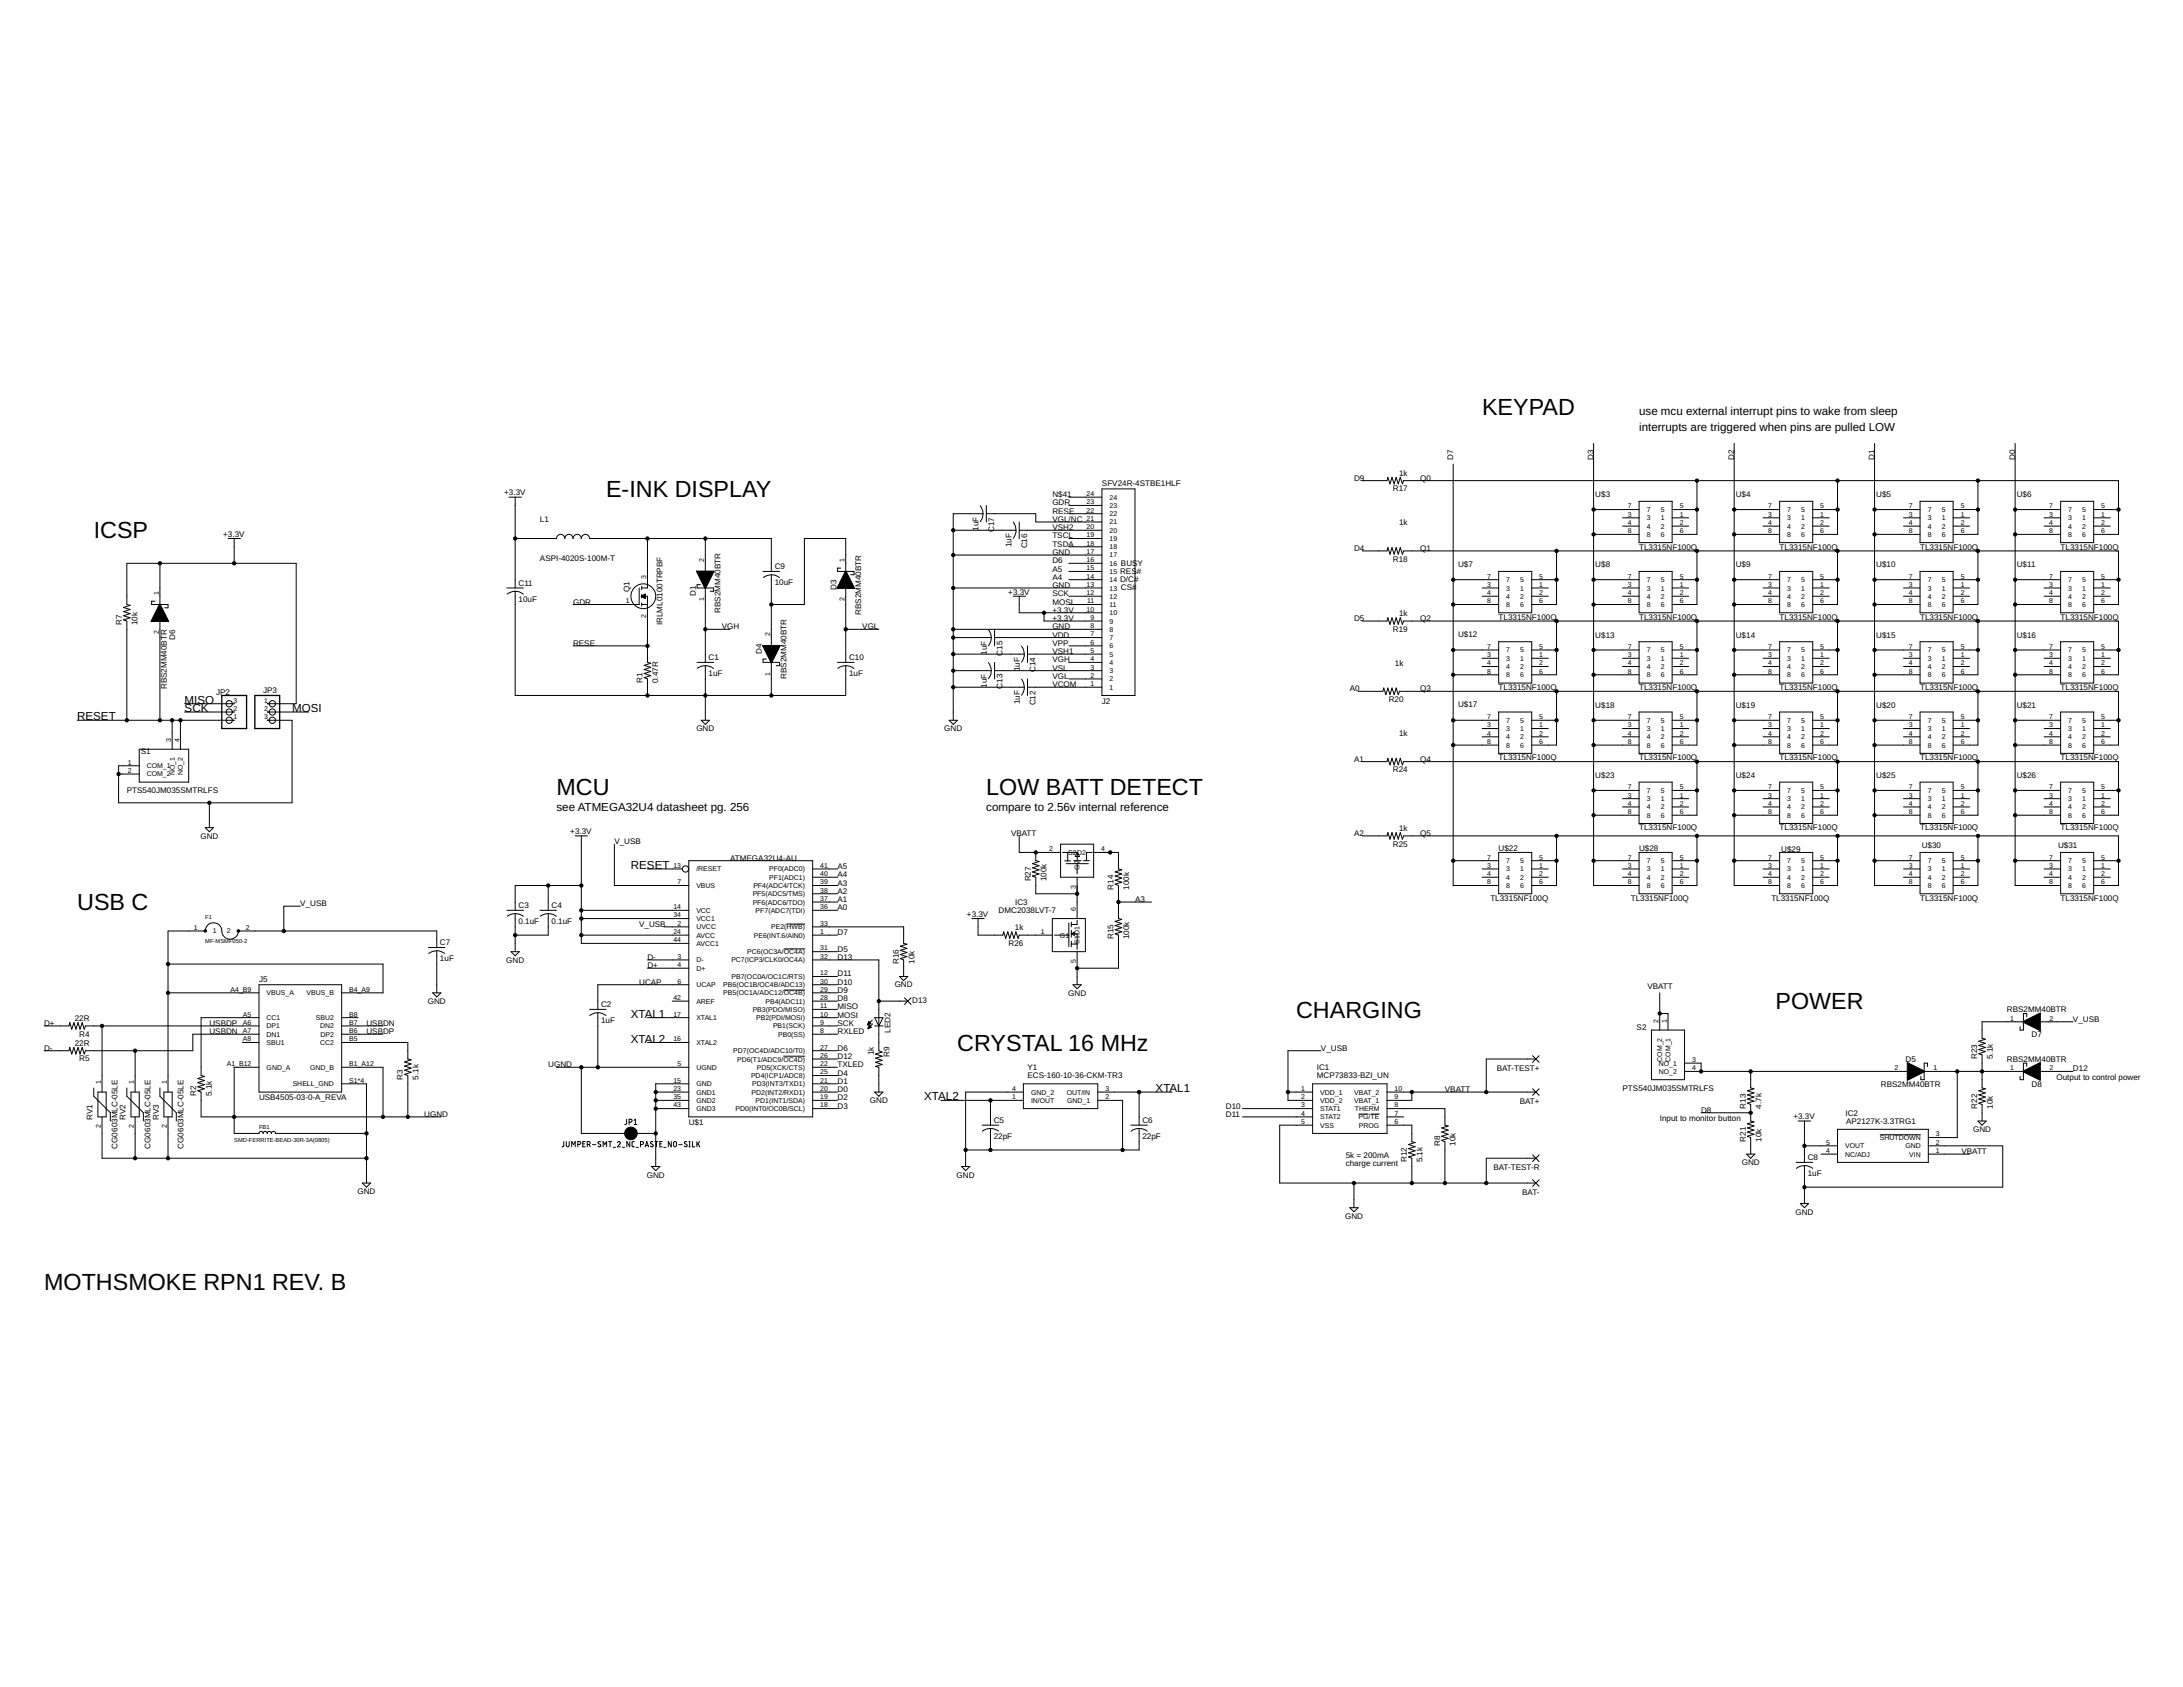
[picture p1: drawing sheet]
<svg xmlns="http://www.w3.org/2000/svg" width="279mm" height="216mm" viewBox="0 0 279 216" stroke-linecap="round" stroke-linejoin="round" font-family="sans-serif">
<defs><g id="words">
<g font-size="3">
<text x="189.7" y="53">KEYPAD</text>
<text x="77.6" y="63.6">E-INK DISPLAY</text>
<text x="12" y="68.9">ICSP</text>
<text x="71.2" y="101.7">MCU</text>
<text x="126.2" y="101.7">LOW BATT DETECT</text>
<text x="9.9" y="116.5">USB C</text>
<text x="165.9" y="130.2">CHARGING</text>
<text x="227.2" y="129.2">POWER</text>
<text x="122.5" y="134.5">CRYSTAL 16 MHz</text>
<text x="5.6" y="165.1">MOTHSMOKE RPN1 REV. B</text>
</g>
<g font-size="1.5">
<text x="209.8" y="53">use mcu external interrupt pins to wake from sleep</text>
<text x="209.8" y="55.2">interrupts are triggered when pins are pulled LOW</text>
<text x="9.9" y="92.2">RESET</text>
<text x="23.6" y="90.1">MISO</text>
<text x="23.6" y="91.1">SCK</text>
<text x="37.4" y="91.1">MOSI</text>
<text x="71.2" y="103.8">see ATMEGA32U4 datasheet pg. 256</text>
<text x="126.2" y="103.8">compare to 2.56v internal reference</text>
<text x="80.7" y="111.2">RESET</text>
<text x="80.7" y="130.2">XTAL1</text>
<text x="80.7" y="133.4">XTAL2</text>
<text x="118.3" y="140.8">XTAL2</text>
<text x="147.9" y="139.8">XTAL1</text>
</g>
<g font-size="1">
<text x="186" y="58.9" transform="rotate(-90 186 58.9)">D7</text>
<text x="204" y="58.9" transform="rotate(-90 204 58.9)">D3</text>
<text x="222" y="58.9" transform="rotate(-90 222 58.9)">D2</text>
<text x="239.9" y="58.9" transform="rotate(-90 239.9 58.9)">D1</text>
<text x="257.9" y="58.9" transform="rotate(-90 257.9 58.9)">D0</text>
<text x="64.5" y="63.4">+3.3V</text>
<text x="134.7" y="64.7">GDR</text>
<text x="134.7" y="65.7">RESE</text>
<text x="134.7" y="63.6">N$41</text>
<text x="141" y="62.2">SFV24R-4STBE1HLF</text>
<text x="173.3" y="61.5">D9</text>
<text x="178.3" y="62.9">R17</text>
<text x="179.1" y="60.9">1k</text>
<text x="181.8" y="61.5">Q0</text>
<text x="204.2" y="63.6">U$3</text>
<text x="222.2" y="63.6">U$4</text>
<text x="240.1" y="63.6">U$5</text>
<text x="258.1" y="63.6">U$6</text>
<text x="28.6" y="68.7">+3.3V</text>
<text x="69.1" y="71.8">ASPI-4020S-100M-T</text>
<text x="69.1" y="66.8">L1</text>
<text x="125.2" y="67.9" transform="rotate(-90 125.2 67.9)">1uF</text>
<text x="127.2" y="68.1" transform="rotate(-90 127.2 68.1)">C17</text>
<text x="129.5" y="70.1" transform="rotate(-90 129.5 70.1)">1uF</text>
<text x="131.5" y="70.2" transform="rotate(-90 131.5 70.2)">C16</text>
<text x="134.7" y="71">GND</text>
<text x="134.7" y="70">TSDA</text>
<text x="134.7" y="68.9">TSCL</text>
<text x="134.7" y="67.9">VSH2</text>
<text x="134.7" y="66.8">VGL/NC</text>
<text x="173.3" y="70.5">D4</text>
<text x="178.3" y="71.9">R18</text>
<text x="179.1" y="67.2">1k</text>
<text x="181.8" y="70.5">Q1</text>
<text x="209.8" y="70.3">TL3315NF100Q</text>
<text x="227.8" y="70.3">TL3315NF100Q</text>
<text x="245.8" y="70.3">TL3315NF100Q</text>
<text x="263.7" y="70.3">TL3315NF100Q</text>
<text x="66.4" y="77">10uF</text>
<text x="66.4" y="75">C11</text>
<text x="73.3" y="77.4">GDR</text>
<text x="80.6" y="75.8" transform="rotate(-90 80.6 75.8)">Q1</text>
<text x="89" y="76.3" transform="rotate(-90 89 76.3)">D1</text>
<text x="99.2" y="74.9">10uF</text>
<text x="99.2" y="72.9">C9</text>
<text x="107" y="75.5" transform="rotate(-90 107 75.5)">D3</text>
<text x="129.1" y="76.1">+3.3V</text>
<text x="134.7" y="75.3">GND</text>
<text x="134.7" y="77.4">MOSI</text>
<text x="134.7" y="76.3">SCK</text>
<text x="134.7" y="74.2">A4</text>
<text x="134.7" y="73.1">A5</text>
<text x="134.7" y="72.1">D6</text>
<text x="143.4" y="74.5">D/C#</text>
<text x="143.4" y="73.5">RES</text>
<text x="143.5" y="75.5">CS#</text>
<text x="143.5" y="72.4">BUSY</text>
<text x="145.5" y="73.5">#</text>
<text x="186.6" y="72.5">U$7</text>
<text x="204.2" y="72.6">U$8</text>
<text x="222.2" y="72.6">U$9</text>
<text x="240.1" y="72.6">U$10</text>
<text x="258.1" y="72.6">U$11</text>
<text x="15.6" y="80" transform="rotate(-90 15.6 80)">R7</text>
<text x="17.6" y="80" transform="rotate(-90 17.6 80)">10k</text>
<text x="22.4" y="81.9" transform="rotate(-90 22.4 81.9)">D6</text>
<text x="73.3" y="82.7">RESE</text>
<text x="84.8" y="80" transform="rotate(-90 84.8 80)">IRLML0100TRPBF</text>
<text x="92.2" y="78.4" transform="rotate(-90 92.2 78.4)">RBS2MM40BTR</text>
<text x="92.4" y="80.5">VGH</text>
<text x="97.5" y="83.7" transform="rotate(-90 97.5 83.7)">D4</text>
<text x="110.2" y="78.7" transform="rotate(-90 110.2 78.7)">RBS2MM40BTR</text>
<text x="110.4" y="80.5">VGL</text>
<text x="126.3" y="83.8" transform="rotate(-90 126.3 83.8)">1uF</text>
<text x="128.3" y="83.9" transform="rotate(-90 128.3 83.9)">C15</text>
<text x="134.7" y="80.5">GND</text>
<text x="134.7" y="78.4">+3.3V</text>
<text x="134.7" y="79.5">+3.3V</text>
<text x="134.7" y="83.7">VSH1</text>
<text x="134.7" y="82.7">VPP</text>
<text x="134.7" y="81.6">VDD</text>
<text x="173.3" y="79.5">D5</text>
<text x="178.3" y="80.9">R19</text>
<text x="179.1" y="78.9">1k</text>
<text x="181.8" y="79.5">Q2</text>
<text x="186.6" y="81.5">U$12</text>
<text x="191.8" y="79.3">TL3315NF100Q</text>
<text x="204.2" y="81.6">U$13</text>
<text x="209.8" y="79.3">TL3315NF100Q</text>
<text x="222.2" y="81.6">U$14</text>
<text x="227.8" y="79.3">TL3315NF100Q</text>
<text x="240.1" y="81.6">U$15</text>
<text x="245.8" y="79.3">TL3315NF100Q</text>
<text x="258.1" y="81.6">U$16</text>
<text x="263.7" y="79.3">TL3315NF100Q</text>
<text x="21.4" y="88.2" transform="rotate(-90 21.4 88.2)">RBS2MM40BTR</text>
<text x="27.7" y="89">JP2</text>
<text x="33.7" y="88.7">JP3</text>
<text x="82.2" y="87.4" transform="rotate(-90 82.2 87.4)">R1</text>
<text x="84.2" y="87.4" transform="rotate(-90 84.2 87.4)">0.47R</text>
<text x="90.7" y="86.5">1uF</text>
<text x="90.7" y="84.5">C1</text>
<text x="100.7" y="86.9" transform="rotate(-90 100.7 86.9)">RBS2MM40BTR</text>
<text x="108.7" y="86.5">1uF</text>
<text x="108.7" y="84.5">C10</text>
<text x="126.3" y="88" transform="rotate(-90 126.3 88)">1uF</text>
<text x="128.3" y="88.2" transform="rotate(-90 128.3 88.2)">C13</text>
<text x="130.5" y="85.9" transform="rotate(-90 130.5 85.9)">1uF</text>
<text x="132.5" y="86" transform="rotate(-90 132.5 86)">C14</text>
<text x="134.7" y="84.8">VGH</text>
<text x="134.7" y="86.9">VGL</text>
<text x="134.7" y="87.9">VCOM</text>
<text x="134.7" y="85.8">VSL</text>
<text x="172.8" y="88.5">A0</text>
<text x="177.7" y="89.8">R20</text>
<text x="178.5" y="85.2">1k</text>
<text x="181.8" y="88.5">Q3</text>
<text x="191.8" y="88.3">TL3315NF100Q</text>
<text x="209.8" y="88.3">TL3315NF100Q</text>
<text x="227.8" y="88.3">TL3315NF100Q</text>
<text x="245.8" y="88.3">TL3315NF100Q</text>
<text x="263.7" y="88.3">TL3315NF100Q</text>
<text x="89.1" y="93.6">GND</text>
<text x="120.9" y="93.6">GND</text>
<text x="130.5" y="90.1" transform="rotate(-90 130.5 90.1)">1uF</text>
<text x="132.5" y="90.3" transform="rotate(-90 132.5 90.3)">C12</text>
<text x="141" y="90.1">J2</text>
<text x="179.1" y="94.2">1k</text>
<text x="186.6" y="90.5">U$17</text>
<text x="204.2" y="90.6">U$18</text>
<text x="222.2" y="90.6">U$19</text>
<text x="240.1" y="90.6">U$20</text>
<text x="258.1" y="90.6">U$21</text>
<text x="16.2" y="101.5">PTS540JM035SMTRLFS</text>
<text x="18" y="96.4">S1</text>
<text x="173.3" y="97.5">A1</text>
<text x="178.3" y="98.8">R24</text>
<text x="181.8" y="97.5">Q4</text>
<text x="191.8" y="97.3">TL3315NF100Q</text>
<text x="204.2" y="99.6">U$23</text>
<text x="209.8" y="97.3">TL3315NF100Q</text>
<text x="222.2" y="99.6">U$24</text>
<text x="227.8" y="97.3">TL3315NF100Q</text>
<text x="240.1" y="99.6">U$25</text>
<text x="245.8" y="97.3">TL3315NF100Q</text>
<text x="258.1" y="99.6">U$26</text>
<text x="263.7" y="97.3">TL3315NF100Q</text>
<text x="25.7" y="107.3">GND</text>
<text x="73" y="106.8">+3.3V</text>
<text x="129.4" y="107">VBATT</text>
<text x="173.3" y="107">A2</text>
<text x="179.1" y="106.3">1k</text>
<text x="181.8" y="107">Q5</text>
<text x="209.8" y="106.3">TL3315NF100Q</text>
<text x="227.8" y="106.3">TL3315NF100Q</text>
<text x="245.8" y="106.3">TL3315NF100Q</text>
<text x="263.7" y="106.3">TL3315NF100Q</text>
<text x="78.6" y="108">V_USB</text>
<text x="93.4" y="110.2">ATMEGA32U4-AU</text>
<text x="107.2" y="113.3">A3</text>
<text x="107.2" y="112.3">A4</text>
<text x="107.2" y="111.2">A5</text>
<text x="132" y="112.8" transform="rotate(-90 132 112.8)">R27</text>
<text x="134" y="112.8" transform="rotate(-90 134 112.8)">100k</text>
<text x="142.5" y="113.9" transform="rotate(-90 142.5 113.9)">R14</text>
<text x="144.5" y="113.9" transform="rotate(-90 144.5 113.9)">100k</text>
<text x="178.3" y="108.3">R25</text>
<text x="191.8" y="108.9">U$22</text>
<text x="209.8" y="108.9">U$28</text>
<text x="228" y="109.1">U$29</text>
<text x="246" y="108.6">U$30</text>
<text x="263.4" y="108.6">U$31</text>
<text x="38.4" y="116">V_USB</text>
<text x="66.4" y="118.2">0.1uF</text>
<text x="66.4" y="116.2">C3</text>
<text x="70.6" y="118.2">0.1uF</text>
<text x="70.6" y="116.2">C4</text>
<text x="81.8" y="118.6">V_USB</text>
<text x="107.2" y="119.7">D7</text>
<text x="107.2" y="116.5">A0</text>
<text x="107.2" y="115.4">A1</text>
<text x="107.2" y="114.4">A2</text>
<text x="123.8" y="117.3">+3.3V</text>
<text x="127.8" y="116.9">DMC2038LVT-7</text>
<text x="129.9" y="119">1k</text>
<text x="129.9" y="115.8">IC3</text>
<text x="145.3" y="115.4">A3</text>
<text x="190.7" y="115.3">TL3315NF100Q</text>
<text x="208.7" y="115.3">TL3315NF100Q</text>
<text x="226.7" y="115.3">TL3315NF100Q</text>
<text x="245.8" y="115.3">TL3315NF100Q</text>
<text x="263.7" y="115.3">TL3315NF100Q</text>
<text x="33.2" y="125.7">J5</text>
<text x="56.3" y="123">1uF</text>
<text x="56.3" y="121">C7</text>
<text x="64.8" y="123.2">GND</text>
<text x="82.9" y="122.8">D-</text>
<text x="82.9" y="123.9">D+</text>
<text x="107.2" y="125">D11</text>
<text x="107.2" y="122.8">D13</text>
<text x="107.2" y="121.8">D5</text>
<text x="115" y="123.4" transform="rotate(-90 115 123.4)">R16</text>
<text x="117" y="123.4" transform="rotate(-90 117 123.4)">10k</text>
<text x="129.1" y="121">R26</text>
<text x="142.5" y="120.2" transform="rotate(-90 142.5 120.2)">R15</text>
<text x="144.5" y="120.2" transform="rotate(-90 144.5 120.2)">100k</text>
<text x="5.6" y="131.3">D+</text>
<text x="9.6" y="130.7">22R</text>
<text x="26.8" y="131.3">USBDP</text>
<text x="46.9" y="131.3">USBDN</text>
<text x="54.7" y="128.5">GND</text>
<text x="76.9" y="130.9">1uF</text>
<text x="76.9" y="128.9">C2</text>
<text x="81.8" y="126">UCAP</text>
<text x="107.2" y="129.2">MISO</text>
<text x="107.2" y="130.2">MOSI</text>
<text x="107.2" y="131.3">SCK</text>
<text x="107.2" y="126">D10</text>
<text x="107.2" y="128.1">D8</text>
<text x="107.2" y="127.1">D9</text>
<text x="114.5" y="126.4">GND</text>
<text x="116.8" y="128.4">D13</text>
<text x="136.7" y="127.4">GND</text>
<text x="209.5" y="131.9">S2</text>
<text x="210.8" y="126.5">VBATT</text>
<text x="256.9" y="129.5">RBS2MM40BTR</text>
<text x="265.3" y="130.8">V_USB</text>
<text x="5.6" y="134.5">D-</text>
<text x="9.6" y="133.8">22R</text>
<text x="10.1" y="132.7">R4</text>
<text x="10.1" y="135.8">R5</text>
<text x="26.8" y="132.4">USBDN</text>
<text x="46.9" y="132.4">USBDP</text>
<text x="70.2" y="136.6">UGND</text>
<text x="107.2" y="135.5">D12</text>
<text x="107.2" y="132.4">RXLED</text>
<text x="107.2" y="134.5">D6</text>
<text x="107.2" y="136.6">TXLED</text>
<text x="107.2" y="137.6">D4</text>
<text x="111.8" y="135" transform="rotate(-90 111.8 135)">1k</text>
<text x="113.8" y="135.3" transform="rotate(-90 113.8 135.3)">R9</text>
<text x="114" y="132.1" transform="rotate(-90 114 132.1)">LED2</text>
<text x="131.5" y="137">Y1</text>
<text x="168.5" y="137">IC1</text>
<text x="169.1" y="134.5">V_USB</text>
<text x="191.6" y="137">BAT-TEST+</text>
<text x="243.9" y="135.9">D5</text>
<text x="253.1" y="135.5" transform="rotate(-90 253.1 135.5)">R23</text>
<text x="255.1" y="135.5" transform="rotate(-90 255.1 135.5)">5.1k</text>
<text x="256.9" y="135.9">RBS2MM40BTR</text>
<text x="260" y="132.7">D7</text>
<text x="265.3" y="137.1">D12</text>
<text x="11.8" y="143.3" transform="rotate(-90 11.8 143.3)">RV1</text>
<text x="16.1" y="143.3" transform="rotate(-90 16.1 143.3)">RV2</text>
<text x="20.3" y="143.3" transform="rotate(-90 20.3 143.3)">RV3</text>
<text x="25.1" y="140.3" transform="rotate(-90 25.1 140.3)">R2</text>
<text x="27.1" y="140.3" transform="rotate(-90 27.1 140.3)">5.1k</text>
<text x="33.2" y="140.8">USB4505-03-0-A_REVA</text>
<text x="51.6" y="138.2" transform="rotate(-90 51.6 138.2)">R3</text>
<text x="53.6" y="138.2" transform="rotate(-90 53.6 138.2)">5.1k</text>
<text x="54.3" y="142.9">UGND</text>
<text x="88.2" y="144">U$1</text>
<text x="107.2" y="139.8">D0</text>
<text x="107.2" y="138.7">D1</text>
<text x="107.2" y="140.8">D2</text>
<text x="107.2" y="141.9">D3</text>
<text x="111.3" y="141.2">GND</text>
<text x="127.2" y="143.7">C5</text>
<text x="131.5" y="138">ECS-160-10-36-CKM-TR3</text>
<text x="146.2" y="143.7">C6</text>
<text x="156.9" y="141.9">D10</text>
<text x="156.9" y="142.9">D11</text>
<text x="168.5" y="138">MCP73833-BZI_UN</text>
<text x="184.9" y="139.8">VBATT</text>
<text x="194.5" y="141.3">BAT+</text>
<text x="207.7" y="139.6">PTS540JM035SMTRLFS</text>
<text x="212.4" y="143.5">Input to monitor button</text>
<text x="217.7" y="142.4">D8</text>
<text x="223.4" y="141.9" transform="rotate(-90 223.4 141.9)">R13</text>
<text x="225.4" y="141.9" transform="rotate(-90 225.4 141.9)">4.7k</text>
<text x="229.5" y="143.3">+3.3V</text>
<text x="236.2" y="142.8">IC2</text>
<text x="236.3" y="143.8">AP2127K-3.3TRG1</text>
<text x="240.7" y="139.1">RBS2MM40BTR</text>
<text x="253.1" y="141.9" transform="rotate(-90 253.1 141.9)">R22</text>
<text x="255.1" y="141.9" transform="rotate(-90 255.1 141.9)">10k</text>
<text x="260" y="139.1">D8</text>
<text x="263.2" y="138.2">Output to control power</text>
<text x="15" y="147" transform="rotate(-90 15 147)">CG0603MLC-05LE</text>
<text x="19.3" y="147" transform="rotate(-90 19.3 147)">CG0603MLC-05LE</text>
<text x="23.5" y="147" transform="rotate(-90 23.5 147)">CG0603MLC-05LE</text>
<text x="127.2" y="145.7">22pF</text>
<text x="146.2" y="145.7">22pF</text>
<text x="172.2" y="148.2">5k = 200mA</text>
<text x="172.2" y="149.3">charge current</text>
<text x="180.1" y="148.8" transform="rotate(-90 180.1 148.8)">R12</text>
<text x="182.1" y="148.8" transform="rotate(-90 182.1 148.8)">5.1k</text>
<text x="184.3" y="146.6" transform="rotate(-90 184.3 146.6)">R8</text>
<text x="186.3" y="146.6" transform="rotate(-90 186.3 146.6)">10k</text>
<text x="191.1" y="149.7">BAT-TEST-R</text>
<text x="222.9" y="149.1">GND</text>
<text x="223.4" y="146.1" transform="rotate(-90 223.4 146.1)">R21</text>
<text x="225.4" y="146.1" transform="rotate(-90 225.4 146.1)">10k</text>
<text x="231.4" y="148.5">C8</text>
<text x="251" y="147.7">VBATT</text>
<text x="252.5" y="144.9">GND</text>
<text x="45.8" y="152.8">GND</text>
<text x="82.8" y="150.7">GND</text>
<text x="122.4" y="150.7">GND</text>
<text x="172.2" y="156">GND</text>
<text x="194.8" y="152.9">BAT-</text>
<text x="229.8" y="155.5">GND</text>
<text x="231.4" y="150.5">1uF</text>
</g>
<g font-size=".9">
<text x="139.1" y="65.6">22</text>
<text x="139.1" y="64.5">23</text>
<text x="139.1" y="63.5">24</text>
<text x="142" y="65">23</text>
<text x="142" y="63.9">24</text>
<text x="208.3" y="65.1">7</text>
<text x="210.8" y="65.5">7</text>
<text x="212.6" y="65.5">5</text>
<text x="215" y="65.1">5</text>
<text x="226.3" y="65.1">7</text>
<text x="228.7" y="65.5">7</text>
<text x="230.5" y="65.5">5</text>
<text x="233" y="65.1">5</text>
<text x="244.3" y="65.1">7</text>
<text x="246.7" y="65.5">7</text>
<text x="248.5" y="65.5">5</text>
<text x="251" y="65.1">5</text>
<text x="262.3" y="65.1">7</text>
<text x="264.7" y="65.5">7</text>
<text x="266.5" y="65.5">5</text>
<text x="268.9" y="65.1">5</text>
<text x="90.1" y="71.9" transform="rotate(-90 90.1 71.9)">2</text>
<text x="108.1" y="71.9" transform="rotate(-90 108.1 71.9)">1</text>
<text x="139.1" y="71.9">16</text>
<text x="139.1" y="70.9">17</text>
<text x="139.1" y="69.8">18</text>
<text x="139.1" y="68.8">19</text>
<text x="139.1" y="67.7">20</text>
<text x="139.1" y="66.6">21</text>
<text x="142" y="71.3">17</text>
<text x="142" y="70.3">18</text>
<text x="142" y="69.2">19</text>
<text x="142" y="68.2">20</text>
<text x="142" y="67.1">21</text>
<text x="142" y="66.1">22</text>
<text x="208.3" y="66.1">3</text>
<text x="208.3" y="67.2">4</text>
<text x="208.3" y="68.2">8</text>
<text x="210.8" y="66.6">3</text>
<text x="210.8" y="67.6">4</text>
<text x="210.8" y="68.7">8</text>
<text x="212.6" y="66.6">1</text>
<text x="212.6" y="67.6">2</text>
<text x="212.6" y="68.7">6</text>
<text x="215" y="66.1">1</text>
<text x="215" y="67.2">2</text>
<text x="215" y="68.2">6</text>
<text x="226.3" y="66.1">3</text>
<text x="226.3" y="67.2">4</text>
<text x="226.3" y="68.2">8</text>
<text x="228.7" y="66.6">3</text>
<text x="228.7" y="67.6">4</text>
<text x="228.7" y="68.7">8</text>
<text x="230.5" y="66.6">1</text>
<text x="230.5" y="67.6">2</text>
<text x="230.5" y="68.7">6</text>
<text x="233" y="66.1">1</text>
<text x="233" y="67.2">2</text>
<text x="233" y="68.2">6</text>
<text x="244.3" y="66.1">3</text>
<text x="244.3" y="67.2">4</text>
<text x="244.3" y="68.2">8</text>
<text x="246.7" y="66.6">3</text>
<text x="246.7" y="67.6">4</text>
<text x="246.7" y="68.7">8</text>
<text x="248.5" y="66.6">1</text>
<text x="248.5" y="67.6">2</text>
<text x="248.5" y="68.7">6</text>
<text x="251" y="66.1">1</text>
<text x="251" y="67.2">2</text>
<text x="251" y="68.2">6</text>
<text x="262.3" y="66.1">3</text>
<text x="262.3" y="67.2">4</text>
<text x="262.3" y="68.2">8</text>
<text x="264.7" y="66.6">3</text>
<text x="264.7" y="67.6">4</text>
<text x="264.7" y="68.7">8</text>
<text x="266.5" y="66.6">1</text>
<text x="266.5" y="67.6">2</text>
<text x="266.5" y="68.7">6</text>
<text x="268.9" y="66.1">1</text>
<text x="268.9" y="67.2">2</text>
<text x="268.9" y="68.2">6</text>
<text x="20.3" y="76.2" transform="rotate(-90 20.3 76.2)">1</text>
<text x="80.1" y="77.2">1</text>
<text x="82.7" y="74.1" transform="rotate(-90 82.7 74.1)">3</text>
<text x="90.1" y="76.9" transform="rotate(-90 90.1 76.9)">1</text>
<text x="108.1" y="76.9" transform="rotate(-90 108.1 76.9)">2</text>
<text x="139.1" y="76.2">12</text>
<text x="139.1" y="75.1">13</text>
<text x="139.1" y="74.1">14</text>
<text x="139.1" y="73">15</text>
<text x="139.1" y="77.2">11</text>
<text x="142" y="77.7">11</text>
<text x="142" y="76.6">12</text>
<text x="142" y="75.6">13</text>
<text x="142" y="74.5">14</text>
<text x="142" y="73.5">15</text>
<text x="142" y="72.4">16</text>
<text x="190.3" y="75.1">3</text>
<text x="190.3" y="76.2">4</text>
<text x="190.3" y="74.1">7</text>
<text x="190.3" y="77.2">8</text>
<text x="192.8" y="75.6">3</text>
<text x="192.8" y="76.6">4</text>
<text x="192.8" y="74.5">7</text>
<text x="192.8" y="77.7">8</text>
<text x="194.6" y="75.6">1</text>
<text x="194.6" y="76.6">2</text>
<text x="194.6" y="74.5">5</text>
<text x="194.6" y="77.7">6</text>
<text x="197" y="75.1">1</text>
<text x="197" y="76.2">2</text>
<text x="197" y="74.1">5</text>
<text x="197" y="77.2">6</text>
<text x="208.3" y="75.1">3</text>
<text x="208.3" y="76.2">4</text>
<text x="208.3" y="74.1">7</text>
<text x="208.3" y="77.2">8</text>
<text x="210.8" y="75.6">3</text>
<text x="210.8" y="76.6">4</text>
<text x="210.8" y="74.5">7</text>
<text x="210.8" y="77.7">8</text>
<text x="212.6" y="75.6">1</text>
<text x="212.6" y="76.6">2</text>
<text x="212.6" y="74.5">5</text>
<text x="212.6" y="77.7">6</text>
<text x="215" y="75.1">1</text>
<text x="215" y="76.2">2</text>
<text x="215" y="74.1">5</text>
<text x="215" y="77.2">6</text>
<text x="226.3" y="75.1">3</text>
<text x="226.3" y="76.2">4</text>
<text x="226.3" y="74.1">7</text>
<text x="226.3" y="77.2">8</text>
<text x="228.7" y="75.6">3</text>
<text x="228.7" y="76.6">4</text>
<text x="228.7" y="74.5">7</text>
<text x="228.7" y="77.7">8</text>
<text x="230.5" y="75.6">1</text>
<text x="230.5" y="76.6">2</text>
<text x="230.5" y="74.5">5</text>
<text x="230.5" y="77.7">6</text>
<text x="233" y="75.1">1</text>
<text x="233" y="76.2">2</text>
<text x="233" y="74.1">5</text>
<text x="233" y="77.2">6</text>
<text x="244.3" y="75.1">3</text>
<text x="244.3" y="76.2">4</text>
<text x="244.3" y="74.1">7</text>
<text x="244.3" y="77.2">8</text>
<text x="246.7" y="75.6">3</text>
<text x="246.7" y="76.6">4</text>
<text x="246.7" y="74.5">7</text>
<text x="246.7" y="77.7">8</text>
<text x="248.5" y="75.6">1</text>
<text x="248.5" y="76.6">2</text>
<text x="248.5" y="74.5">5</text>
<text x="248.5" y="77.7">6</text>
<text x="251" y="75.1">1</text>
<text x="251" y="76.2">2</text>
<text x="251" y="74.1">5</text>
<text x="251" y="77.2">6</text>
<text x="262.3" y="75.1">3</text>
<text x="262.3" y="76.2">4</text>
<text x="262.3" y="74.1">7</text>
<text x="262.3" y="77.2">8</text>
<text x="264.7" y="75.6">3</text>
<text x="264.7" y="76.6">4</text>
<text x="264.7" y="74.5">7</text>
<text x="264.7" y="77.7">8</text>
<text x="266.5" y="75.6">1</text>
<text x="266.5" y="76.6">2</text>
<text x="266.5" y="74.5">5</text>
<text x="266.5" y="77.7">6</text>
<text x="268.9" y="75.1">1</text>
<text x="268.9" y="76.2">2</text>
<text x="268.9" y="74.1">5</text>
<text x="268.9" y="77.2">6</text>
<text x="20.3" y="81.2" transform="rotate(-90 20.3 81.2)">2</text>
<text x="82.7" y="79.1" transform="rotate(-90 82.7 79.1)">2</text>
<text x="98.6" y="81.5" transform="rotate(-90 98.6 81.5)">2</text>
<text x="139.1" y="78.3">10</text>
<text x="139.6" y="83.6">5</text>
<text x="139.6" y="82.5">6</text>
<text x="139.6" y="81.5">7</text>
<text x="139.6" y="80.4">8</text>
<text x="139.6" y="79.3">9</text>
<text x="142" y="83">6</text>
<text x="142" y="81.9">7</text>
<text x="142" y="80.9">8</text>
<text x="142" y="79.8">9</text>
<text x="142" y="78.7">10</text>
<text x="190.3" y="83">7</text>
<text x="192.8" y="83.5">7</text>
<text x="194.6" y="83.5">5</text>
<text x="197" y="83">5</text>
<text x="208.3" y="83">7</text>
<text x="210.8" y="83.5">7</text>
<text x="212.6" y="83.5">5</text>
<text x="215" y="83">5</text>
<text x="226.3" y="83">7</text>
<text x="228.7" y="83.5">7</text>
<text x="230.5" y="83.5">5</text>
<text x="233" y="83">5</text>
<text x="244.3" y="83">7</text>
<text x="246.7" y="83.5">7</text>
<text x="248.5" y="83.5">5</text>
<text x="251" y="83">5</text>
<text x="262.3" y="83">7</text>
<text x="264.7" y="83.5">7</text>
<text x="266.5" y="83.5">5</text>
<text x="268.9" y="83">5</text>
<text x="29.9" y="89.9">3</text>
<text x="33.8" y="89.9">1</text>
<text x="98.6" y="86.5" transform="rotate(-90 98.6 86.5)">1</text>
<text x="139.6" y="87.8">1</text>
<text x="139.6" y="86.7">2</text>
<text x="139.6" y="85.7">3</text>
<text x="139.6" y="84.6">4</text>
<text x="142" y="88.3">1</text>
<text x="142" y="87.2">2</text>
<text x="142" y="86.1">3</text>
<text x="142" y="85.1">4</text>
<text x="142" y="84">5</text>
<text x="190.3" y="84.1">3</text>
<text x="190.3" y="85.2">4</text>
<text x="190.3" y="86.2">8</text>
<text x="192.8" y="84.6">3</text>
<text x="192.8" y="85.6">4</text>
<text x="192.8" y="86.7">8</text>
<text x="194.6" y="84.6">1</text>
<text x="194.6" y="85.6">2</text>
<text x="194.6" y="86.7">6</text>
<text x="197" y="84.1">1</text>
<text x="197" y="85.2">2</text>
<text x="197" y="86.2">6</text>
<text x="208.3" y="84.1">3</text>
<text x="208.3" y="85.2">4</text>
<text x="208.3" y="86.2">8</text>
<text x="210.8" y="84.6">3</text>
<text x="210.8" y="85.6">4</text>
<text x="210.8" y="86.7">8</text>
<text x="212.6" y="84.6">1</text>
<text x="212.6" y="85.6">2</text>
<text x="212.6" y="86.7">6</text>
<text x="215" y="84.1">1</text>
<text x="215" y="85.2">2</text>
<text x="215" y="86.2">6</text>
<text x="226.3" y="84.1">3</text>
<text x="226.3" y="85.2">4</text>
<text x="226.3" y="86.2">8</text>
<text x="228.7" y="84.6">3</text>
<text x="228.7" y="85.6">4</text>
<text x="228.7" y="86.7">8</text>
<text x="230.5" y="84.6">1</text>
<text x="230.5" y="85.6">2</text>
<text x="230.5" y="86.7">6</text>
<text x="233" y="84.1">1</text>
<text x="233" y="85.2">2</text>
<text x="233" y="86.2">6</text>
<text x="244.3" y="84.1">3</text>
<text x="244.3" y="85.2">4</text>
<text x="244.3" y="86.2">8</text>
<text x="246.7" y="84.6">3</text>
<text x="246.7" y="85.6">4</text>
<text x="246.7" y="86.7">8</text>
<text x="248.5" y="84.6">1</text>
<text x="248.5" y="85.6">2</text>
<text x="248.5" y="86.7">6</text>
<text x="251" y="84.1">1</text>
<text x="251" y="85.2">2</text>
<text x="251" y="86.2">6</text>
<text x="262.3" y="84.1">3</text>
<text x="262.3" y="85.2">4</text>
<text x="262.3" y="86.2">8</text>
<text x="264.7" y="84.6">3</text>
<text x="264.7" y="85.6">4</text>
<text x="264.7" y="86.7">8</text>
<text x="266.5" y="84.6">1</text>
<text x="266.5" y="85.6">2</text>
<text x="266.5" y="86.7">6</text>
<text x="268.9" y="84.1">1</text>
<text x="268.9" y="85.2">2</text>
<text x="268.9" y="86.2">6</text>
<text x="21.9" y="94.9" transform="rotate(-90 21.9 94.9)">3</text>
<text x="23" y="94.9" transform="rotate(-90 23 94.9)">4</text>
<text x="29.9" y="92">1</text>
<text x="29.9" y="91">2</text>
<text x="33.8" y="91">2</text>
<text x="33.8" y="92">3</text>
<text x="190.3" y="93.1">3</text>
<text x="190.3" y="94.1">4</text>
<text x="190.3" y="92">7</text>
<text x="190.3" y="95.2">8</text>
<text x="192.8" y="93.6">3</text>
<text x="192.8" y="94.6">4</text>
<text x="192.8" y="92.5">7</text>
<text x="192.8" y="95.7">8</text>
<text x="194.6" y="93.6">1</text>
<text x="194.6" y="94.6">2</text>
<text x="194.6" y="92.5">5</text>
<text x="194.6" y="95.7">6</text>
<text x="197" y="93.1">1</text>
<text x="197" y="94.1">2</text>
<text x="197" y="92">5</text>
<text x="197" y="95.2">6</text>
<text x="208.3" y="93.1">3</text>
<text x="208.3" y="94.1">4</text>
<text x="208.3" y="92">7</text>
<text x="208.3" y="95.2">8</text>
<text x="210.8" y="93.6">3</text>
<text x="210.8" y="94.6">4</text>
<text x="210.8" y="92.5">7</text>
<text x="210.8" y="95.7">8</text>
<text x="212.6" y="93.6">1</text>
<text x="212.6" y="94.6">2</text>
<text x="212.6" y="92.5">5</text>
<text x="212.6" y="95.7">6</text>
<text x="215" y="93.1">1</text>
<text x="215" y="94.1">2</text>
<text x="215" y="92">5</text>
<text x="215" y="95.2">6</text>
<text x="226.3" y="93.1">3</text>
<text x="226.3" y="94.1">4</text>
<text x="226.3" y="92">7</text>
<text x="226.3" y="95.2">8</text>
<text x="228.7" y="93.6">3</text>
<text x="228.7" y="94.6">4</text>
<text x="228.7" y="92.5">7</text>
<text x="228.7" y="95.7">8</text>
<text x="230.5" y="93.6">1</text>
<text x="230.5" y="94.6">2</text>
<text x="230.5" y="92.5">5</text>
<text x="230.5" y="95.7">6</text>
<text x="233" y="93.1">1</text>
<text x="233" y="94.1">2</text>
<text x="233" y="92">5</text>
<text x="233" y="95.2">6</text>
<text x="244.3" y="93.1">3</text>
<text x="244.3" y="94.1">4</text>
<text x="244.3" y="92">7</text>
<text x="244.3" y="95.2">8</text>
<text x="246.7" y="93.6">3</text>
<text x="246.7" y="94.6">4</text>
<text x="246.7" y="92.5">7</text>
<text x="246.7" y="95.7">8</text>
<text x="248.5" y="93.6">1</text>
<text x="248.5" y="94.6">2</text>
<text x="248.5" y="92.5">5</text>
<text x="248.5" y="95.7">6</text>
<text x="251" y="93.1">1</text>
<text x="251" y="94.1">2</text>
<text x="251" y="92">5</text>
<text x="251" y="95.2">6</text>
<text x="262.3" y="93.1">3</text>
<text x="262.3" y="94.1">4</text>
<text x="262.3" y="92">7</text>
<text x="262.3" y="95.2">8</text>
<text x="264.7" y="93.6">3</text>
<text x="264.7" y="94.6">4</text>
<text x="264.7" y="92.5">7</text>
<text x="264.7" y="95.7">8</text>
<text x="266.5" y="93.6">1</text>
<text x="266.5" y="94.6">2</text>
<text x="266.5" y="92.5">5</text>
<text x="266.5" y="95.7">6</text>
<text x="268.9" y="93.1">1</text>
<text x="268.9" y="94.1">2</text>
<text x="268.9" y="92">5</text>
<text x="268.9" y="95.2">6</text>
<text x="16.4" y="97.8">1</text>
<text x="16.4" y="98.9">2</text>
<text x="18.8" y="98.3">COM_1</text>
<text x="18.8" y="99.4">COM_2</text>
<text x="22.4" y="99.2" transform="rotate(-90 22.4 99.2)">NO_1</text>
<text x="23.4" y="99.2" transform="rotate(-90 23.4 99.2)">NO_2</text>
<text x="208.3" y="101">7</text>
<text x="210.8" y="101.5">7</text>
<text x="212.6" y="101.5">5</text>
<text x="215" y="101">5</text>
<text x="226.3" y="101">7</text>
<text x="228.7" y="101.5">7</text>
<text x="230.5" y="101.5">5</text>
<text x="233" y="101">5</text>
<text x="244.3" y="101">7</text>
<text x="246.7" y="101.5">7</text>
<text x="248.5" y="101.5">5</text>
<text x="251" y="101">5</text>
<text x="262.3" y="101">7</text>
<text x="264.7" y="101.5">7</text>
<text x="266.5" y="101.5">5</text>
<text x="268.9" y="101">5</text>
<text x="208.3" y="102.1">3</text>
<text x="208.3" y="103.1">4</text>
<text x="208.3" y="104.2">8</text>
<text x="210.8" y="102.5">3</text>
<text x="210.8" y="103.6">4</text>
<text x="210.8" y="104.7">8</text>
<text x="212.6" y="102.5">1</text>
<text x="212.6" y="103.6">2</text>
<text x="212.6" y="104.7">6</text>
<text x="215" y="102.1">1</text>
<text x="215" y="103.1">2</text>
<text x="215" y="104.2">6</text>
<text x="226.3" y="102.1">3</text>
<text x="226.3" y="103.1">4</text>
<text x="226.3" y="104.2">8</text>
<text x="228.7" y="102.5">3</text>
<text x="228.7" y="103.6">4</text>
<text x="228.7" y="104.7">8</text>
<text x="230.5" y="102.5">1</text>
<text x="230.5" y="103.6">2</text>
<text x="230.5" y="104.7">6</text>
<text x="233" y="102.1">1</text>
<text x="233" y="103.1">2</text>
<text x="233" y="104.2">6</text>
<text x="244.3" y="102.1">3</text>
<text x="244.3" y="103.1">4</text>
<text x="244.3" y="104.2">8</text>
<text x="246.7" y="102.5">3</text>
<text x="246.7" y="103.6">4</text>
<text x="246.7" y="104.7">8</text>
<text x="248.5" y="102.5">1</text>
<text x="248.5" y="103.6">2</text>
<text x="248.5" y="104.7">6</text>
<text x="251" y="102.1">1</text>
<text x="251" y="103.1">2</text>
<text x="251" y="104.2">6</text>
<text x="262.3" y="102.1">3</text>
<text x="262.3" y="103.1">4</text>
<text x="262.3" y="104.2">8</text>
<text x="264.7" y="102.5">3</text>
<text x="264.7" y="103.6">4</text>
<text x="264.7" y="104.7">8</text>
<text x="266.5" y="102.5">1</text>
<text x="266.5" y="103.6">2</text>
<text x="266.5" y="104.7">6</text>
<text x="268.9" y="102.1">1</text>
<text x="268.9" y="103.1">2</text>
<text x="268.9" y="104.2">6</text>
<text x="86.2" y="111.1">13</text>
<text x="86.7" y="113.2">7</text>
<text x="89.1" y="111.5">/RESET</text>
<text x="89.1" y="113.6">VBUS</text>
<text x="96.4" y="113.6">PF4(ADC4/TCK)</text>
<text x="98.5" y="111.5">PF0(ADC0)</text>
<text x="98.5" y="112.6">PF1(ADC1)</text>
<text x="105" y="111.1">41</text>
<text x="105" y="112.1">40</text>
<text x="105" y="113.2">39</text>
<text x="134.3" y="108.9">2</text>
<text x="136.7" y="109.4">S2D2</text>
<text x="137.7" y="113.7" transform="rotate(-90 137.7 113.7)">3</text>
<text x="138.2" y="111.3" transform="rotate(-90 138.2 111.3)">G2</text>
<text x="141" y="108.9">4</text>
<text x="190.3" y="111.1">3</text>
<text x="190.3" y="112.1">4</text>
<text x="190.3" y="110">7</text>
<text x="190.3" y="113.2">8</text>
<text x="192.8" y="111.5">3</text>
<text x="192.8" y="112.6">4</text>
<text x="192.8" y="110.5">7</text>
<text x="192.8" y="113.6">8</text>
<text x="194.6" y="111.5">1</text>
<text x="194.6" y="112.6">2</text>
<text x="194.6" y="110.5">5</text>
<text x="194.6" y="113.6">6</text>
<text x="197" y="111.1">1</text>
<text x="197" y="112.1">2</text>
<text x="197" y="110">5</text>
<text x="197" y="113.2">6</text>
<text x="208.3" y="111.1">3</text>
<text x="208.3" y="112.1">4</text>
<text x="208.3" y="110">7</text>
<text x="208.3" y="113.2">8</text>
<text x="210.8" y="111.5">3</text>
<text x="210.8" y="112.6">4</text>
<text x="210.8" y="110.5">7</text>
<text x="210.8" y="113.6">8</text>
<text x="212.6" y="111.5">1</text>
<text x="212.6" y="112.6">2</text>
<text x="212.6" y="110.5">5</text>
<text x="212.6" y="113.6">6</text>
<text x="215" y="111.1">1</text>
<text x="215" y="112.1">2</text>
<text x="215" y="110">5</text>
<text x="215" y="113.2">6</text>
<text x="226.3" y="111.1">3</text>
<text x="226.3" y="112.1">4</text>
<text x="226.3" y="110">7</text>
<text x="226.3" y="113.2">8</text>
<text x="228.7" y="111.5">3</text>
<text x="228.7" y="112.6">4</text>
<text x="228.7" y="110.5">7</text>
<text x="228.7" y="113.6">8</text>
<text x="230.5" y="111.5">1</text>
<text x="230.5" y="112.6">2</text>
<text x="230.5" y="110.5">5</text>
<text x="230.5" y="113.6">6</text>
<text x="233" y="111.1">1</text>
<text x="233" y="112.1">2</text>
<text x="233" y="110">5</text>
<text x="233" y="113.2">6</text>
<text x="244.3" y="111.1">3</text>
<text x="244.3" y="112.1">4</text>
<text x="244.3" y="110">7</text>
<text x="244.3" y="113.2">8</text>
<text x="246.7" y="111.5">3</text>
<text x="246.7" y="112.6">4</text>
<text x="246.7" y="110.5">7</text>
<text x="246.7" y="113.6">8</text>
<text x="248.5" y="111.5">1</text>
<text x="248.5" y="112.6">2</text>
<text x="248.5" y="110.5">5</text>
<text x="248.5" y="113.6">6</text>
<text x="251" y="111.1">1</text>
<text x="251" y="112.1">2</text>
<text x="251" y="110">5</text>
<text x="251" y="113.2">6</text>
<text x="262.3" y="111.1">3</text>
<text x="262.3" y="112.1">4</text>
<text x="262.3" y="110">7</text>
<text x="262.3" y="113.2">8</text>
<text x="264.7" y="111.5">3</text>
<text x="264.7" y="112.6">4</text>
<text x="264.7" y="110.5">7</text>
<text x="264.7" y="113.6">8</text>
<text x="266.5" y="111.5">1</text>
<text x="266.5" y="112.6">2</text>
<text x="266.5" y="110.5">5</text>
<text x="266.5" y="113.6">6</text>
<text x="268.9" y="111.1">1</text>
<text x="268.9" y="112.1">2</text>
<text x="268.9" y="110">5</text>
<text x="268.9" y="113.2">6</text>
<text x="24.8" y="119">1</text>
<text x="27.2" y="119.5">1</text>
<text x="29" y="119.5">2</text>
<text x="31.5" y="119">2</text>
<text x="86.2" y="116.4">14</text>
<text x="86.2" y="119.5">24</text>
<text x="86.2" y="117.4">34</text>
<text x="86.7" y="118.5">2</text>
<text x="89.1" y="116.8">VCC</text>
<text x="89.1" y="118.9">UVCC</text>
<text x="89.1" y="120">AVCC</text>
<text x="89.1" y="117.9">VCC1</text>
<text x="96.3" y="114.7">PF5(ADC5/TMS)</text>
<text x="96.3" y="115.8">PF6(ADC6/TDO)</text>
<text x="96.5" y="120">PE6(INT.6/AIN0)</text>
<text x="96.7" y="116.8">PF7(ADC7(TDI)</text>
<text x="98.7" y="118.9">PE2(HWB)</text>
<text x="105" y="118.5">33</text>
<text x="105" y="114.2">38</text>
<text x="105" y="115.3">37</text>
<text x="105" y="116.4">36</text>
<text x="105" y="119.5">1</text>
<text x="133.2" y="119.5">1</text>
<text x="135.7" y="120">G1</text>
<text x="137.7" y="116.6" transform="rotate(-90 137.7 116.6)">6</text>
<text x="86.2" y="120.6">44</text>
<text x="86.7" y="122.7">3</text>
<text x="86.7" y="123.8">4</text>
<text x="86.7" y="125.9">6</text>
<text x="89.1" y="123.2">D-</text>
<text x="89.1" y="124.2">D+</text>
<text x="89.1" y="121">AVCC1</text>
<text x="93.6" y="123.2">PC7(ICP3/CLK0/OC4A)</text>
<text x="93.6" y="125.3">PB7(OC0A/OC1C/RTS)</text>
<text x="95.6" y="122.1">PC6(OC3A/OC4A)</text>
<text x="105" y="122.7">32</text>
<text x="105" y="121.6">31</text>
<text x="105" y="125.9">30</text>
<text x="105" y="124.8">12</text>
<text x="137.7" y="123.2" transform="rotate(-90 137.7 123.2)">5</text>
<text x="138.2" y="120.8" transform="rotate(-90 138.2 120.8)">S1D1</text>
<text x="29.5" y="126.9">A4_B9</text>
<text x="31.1" y="131.2">A6</text>
<text x="31.1" y="130.1">A5</text>
<text x="34.1" y="127.4">VBUS_A</text>
<text x="34.1" y="131.6">DP1</text>
<text x="34.1" y="130.6">CC1</text>
<text x="39.2" y="127.4">VBUS_B</text>
<text x="40.4" y="130.6">SBU2</text>
<text x="41" y="131.6">DN2</text>
<text x="44.7" y="126.9">B4_A9</text>
<text x="44.7" y="130.1">B8</text>
<text x="44.7" y="131.2">B7</text>
<text x="86.2" y="130.1">17</text>
<text x="86.2" y="128">42</text>
<text x="89.1" y="130.6">XTAL1</text>
<text x="89.1" y="126.3">UCAP</text>
<text x="89.1" y="128.4">AREF</text>
<text x="92.6" y="126.3">PB6(OC1B/OC4B/ADC13)</text>
<text x="92.6" y="127.4">PB5(OC1A/ADC12/OC4B)</text>
<text x="96.3" y="129.5">PB3(PDO/MISO)</text>
<text x="96.8" y="130.6">PB2(PDI/MOSI)</text>
<text x="98" y="128.4">PB4(ADC11)</text>
<text x="98.9" y="131.6">PB1(SCK)</text>
<text x="105" y="129">11</text>
<text x="105" y="130.1">10</text>
<text x="105" y="131.2">9</text>
<text x="105" y="128">28</text>
<text x="105" y="126.9">29</text>
<text x="212.3" y="130.9" transform="rotate(-90 212.3 130.9)">2</text>
<text x="213.3" y="130.9" transform="rotate(-90 213.3 130.9)">1</text>
<text x="257.3" y="130.6">1</text>
<text x="262.3" y="130.6">2</text>
<text x="29" y="136.4">A1_B12</text>
<text x="31.1" y="133.3">A8</text>
<text x="31.1" y="132.2">A7</text>
<text x="34.1" y="136.9">GND_A</text>
<text x="34.1" y="133.7">SBU1</text>
<text x="34.1" y="132.7">DN1</text>
<text x="39.7" y="136.9">GND_B</text>
<text x="41" y="133.7">CC2</text>
<text x="41" y="132.7">DP2</text>
<text x="44.7" y="136.4">B1_A12</text>
<text x="44.7" y="132.2">B6</text>
<text x="44.7" y="133.3">B5</text>
<text x="86.2" y="133.3">16</text>
<text x="86.7" y="136.4">5</text>
<text x="89.1" y="133.7">XTAL2</text>
<text x="89.1" y="136.9">UGND</text>
<text x="93.9" y="134.8">PD7(OC4D/ADC10/T0)</text>
<text x="94.3" y="135.9">PD6(T1/ADC9/OC4D)</text>
<text x="96.1" y="138">PD4(ICP1/ADC8)</text>
<text x="96.9" y="136.9">PD5(XCK/CTS)</text>
<text x="99.6" y="132.7">PB0(SS)</text>
<text x="105" y="132.2">8</text>
<text x="105" y="134.3">27</text>
<text x="105" y="135.4">26</text>
<text x="105" y="136.4">22</text>
<text x="105" y="137.5">25</text>
<text x="212.3" y="136.4">NO_1</text>
<text x="212.3" y="137.4">NO_2</text>
<text x="212.8" y="135.9" transform="rotate(-90 212.8 135.9)">COM_2</text>
<text x="213.8" y="135.9" transform="rotate(-90 213.8 135.9)">COM_1</text>
<text x="216.6" y="135.9">3</text>
<text x="216.6" y="137">4</text>
<text x="242.5" y="137">2</text>
<text x="247.5" y="137">1</text>
<text x="257.3" y="137">1</text>
<text x="262.3" y="137">2</text>
<text x="12.9" y="138.8" transform="rotate(-90 12.9 138.8)">1</text>
<text x="17.1" y="138.8" transform="rotate(-90 17.1 138.8)">1</text>
<text x="21.4" y="138.8" transform="rotate(-90 21.4 138.8)">1</text>
<text x="37.5" y="139">SHELL_GND</text>
<text x="44.7" y="138.6">S1*4</text>
<text x="86.2" y="138.6">15</text>
<text x="86.2" y="139.6">23</text>
<text x="86.2" y="140.7">35</text>
<text x="86.2" y="141.7">43</text>
<text x="89.1" y="139">GND</text>
<text x="89.1" y="140.1">GND1</text>
<text x="89.1" y="141.1">GND2</text>
<text x="89.1" y="142.2">GND3</text>
<text x="94.2" y="142.2">PD0(INT0/OC0B/SCL)</text>
<text x="96.2" y="140.1">PD2(INT2/RXD1)</text>
<text x="96.3" y="139">PD3(INT3/TXD1)</text>
<text x="96.7" y="141.1">PD1(INT1/SDA)</text>
<text x="105" y="138.6">21</text>
<text x="105" y="139.6">20</text>
<text x="105" y="140.7">19</text>
<text x="105" y="141.7">18</text>
<text x="129.5" y="140.7">1</text>
<text x="129.5" y="139.6">4</text>
<text x="132" y="141.1">IN/OUT</text>
<text x="132" y="140.1">GND_2</text>
<text x="136.5" y="140.1">OUT/IN</text>
<text x="136.6" y="141.1">GND_1</text>
<text x="141.5" y="140.7">2</text>
<text x="141.5" y="139.6">3</text>
<text x="166.5" y="139.6">1</text>
<text x="166.5" y="140.7">2</text>
<text x="166.5" y="141.7">3</text>
<text x="166.5" y="142.8">4</text>
<text x="166.5" y="143.8">5</text>
<text x="169" y="140.1">VDD_1</text>
<text x="169" y="141.1">VDD_2</text>
<text x="169" y="142.2">STAT1</text>
<text x="169" y="143.3">STAT2</text>
<text x="173.3" y="140.1">VBAT_2</text>
<text x="173.3" y="141.1">VBAT_1</text>
<text x="173.4" y="142.2">THERM</text>
<text x="173.9" y="143.3">PG/TE</text>
<text x="178.5" y="139.6">10</text>
<text x="178.5" y="140.7">9</text>
<text x="178.5" y="141.7">8</text>
<text x="178.5" y="142.8">7</text>
<text x="178.5" y="143.8">6</text>
<text x="12.9" y="144.4" transform="rotate(-90 12.9 144.4)">2</text>
<text x="17.1" y="144.4" transform="rotate(-90 17.1 144.4)">2</text>
<text x="21.4" y="144.4" transform="rotate(-90 21.4 144.4)">2</text>
<text x="169" y="144.3">VSS</text>
<text x="173.9" y="144.3">PROG</text>
<text x="233.7" y="147.5">4</text>
<text x="233.7" y="146.5">5</text>
<text x="236.1" y="148">NC/ADJ</text>
<text x="236.1" y="147">VOUT</text>
<text x="240.6" y="145.9">SHUTDOWN</text>
<text x="243.9" y="147">GND</text>
<text x="244.4" y="148">VIN</text>
<text x="247.8" y="147.5">1</text>
<text x="247.8" y="146.5">2</text>
<text x="247.8" y="145.4">3</text>
</g>
<g font-size=".7">
<text x="26.3" y="117.6">F1</text>
<text x="26.3" y="120.7">MF-MSMF050-2</text>
<text x="30" y="146.1">SMD-FERRITE-BEAD-30R-3A(0805)</text>
<text x="33.1" y="144.5">FB1</text>
</g>
</g></defs>
<g fill="none" stroke="#000" stroke-width=".13">
<path d="M186 59.4v53.9h5.8M204 56.7v56.6h5.8M222 56.7v56.6h5.8M239.9 56.7v56.6h5.8M257.9 56.7v56.6h5.8M19.8 76.9h-.4v.5h2.1v.4h-.4M20.5 72.1v5.3M20.5 79.5v12.7M29.2 68.9h1.6M30 68.9v3.2M64.9 75.2h2.1M65.2 63.6h1.5"/>
<path d="M65.9 68.9h5.3a.53 .53 0 0 1 .6-.5 .53 .53 0 0 1 .5 .5 .53 .53 0 0 1 .5-.5 .53 .53 0 0 1 .5 .5 .53 .53 0 0 1 .6-.5 .53 .53 0 0 1 .5 .5 .53 .53 0 0 1 .5-.5 .53 .53 0 0 1 .6 .5h23.2v4.2M65.9 75.7a1.55 1.55 0 0 1 1.1 .3M65.9 75.7l-.5 .1-.5 .2M65.9 75.7v13.3h42.3v-3.8M65.9 63.6v11.6M81.8 75.2v2.2h-8.5M82.1 77.4h.8M82.1 76.3h.8v8.5l.4 .1-.9 .3 .9 .2-.9 .3 .9 .2-.9 .3 .9 .3-.9 .2 .5 .2v2.1M82.1 75v.5M82.1 76.1v.4M82.1 77.2v.4M82.9 68.9v6.3h-.8"/>
<path d="M89.6 74.8h-.4v.4h2.1v.5h-.4M90.3 68.9v4.2M90.3 75.2v9.6M97.7 73.1h2.1M98.7 73.6a1.55 1.55 0 0 1 1.1 .3M98.7 73.6l-.5 .1-.5 .2M98.7 73.6v9.1M107.6 72.7h-.4v.4h2.1v.5h-.4M108.2 73.1v-4.2h-5.2v8.5h-4.3M108.2 75.2v9.6M122 75.2h19M122 71h19"/>
<path d="M122 67.9h8M125.5 64.7l.2 .5 .1 .5M125.8 65.7a1.55 1.55 0 0 1-.3 1.1M125.8 65.7h-3.8v26.5M126.2 65.7h6.4v1.1h8.4M126.2 64.7v2.1M129.7 76.3h1.6M129.7 66.8l.2 .5 .1 .6M130 67.9l-.1 .5-.2 .5M130.5 76.3v2.1h10.5M130.5 67.9h10.5M130.5 66.8v2.1"/>
<path d="M133.6 78.4v1.1h7.4M136.8 77.4h4.2M136.8 76.3h4.2M136.8 74.2h4.2M136.8 73.1h4.2M136.8 72.1h4.2M136.8 70h4.2M136.8 68.9h4.2M136.8 65.7h4.2M136.8 64.7h4.2M136.8 63.6h4.2M141 62.6h4.3v26.4h-4.3z"/>
<path d="M174.3 79.5h3.2l.1-.4 .3 .8 .3-.8 .2 .8 .3-.8 .3 .8 .2-.8 .3 .8 .1-.4h91.5v6.9h-3.1M174.3 70.5h3.2l.1-.4 .3 .8 .3-.8 .2 .8 .3-.8 .3 .8 .2-.8 .3 .8 .1-.4h91.5v6.9h-3.1M174.3 61.5h3.2l.1-.4 .3 .8 .3-.8 .2 .8 .3-.8 .3 .8 .2-.8 .3 .8 .1-.4h91.5v6.9h-3.1M186 77.4h5.8M186 74.2h5.8M189.7 76.3h2.1M189.7 75.2h2.1M191.8 73.1h4.2v5.3h-4.2zM196 76.3h2.2M196 75.2h2.2M196 74.2h3.2M199.2 70.5v6.9h-3.2"/>
<path d="M199.2 79.5v6.9h-3.2M204 77.4h5.8M204 74.2h5.8M204 65.2h5.8M204 68.4h5.8M207.7 76.3h2.1M207.7 75.2h2.1M207.7 66.3h2.1M207.7 67.3h2.1M209.8 73.1h4.2v5.3h-4.2zM209.8 64.2h4.2v5.2h-4.2zM214 76.3h2.1"/>
<path d="M214 75.2h2.1M214 74.2h3.2M214 66.3h2.1M214 67.3h2.1M214 65.2h3.2M217.2 70.5v6.9h-3.2M217.2 61.5v6.9h-3.2M217.2 79.5v6.9h-3.2M222 77.4h5.8M222 74.2h5.8M222 65.2h5.8M222 68.4h5.8"/>
<path d="M225.7 76.3h2.1M225.7 75.2h2.1M225.7 66.3h2.1M225.7 67.3h2.1M227.8 73.1h4.2v5.3h-4.2zM227.8 64.2h4.2v5.2h-4.2zM232 76.3h2.1M232 75.2h2.1M232 74.2h3.2M232 66.3h2.1M232 67.3h2.1M232 65.2h3.2"/>
<path d="M235.2 70.5v6.9h-3.2M235.2 61.5v6.9h-3.2M235.2 79.5v6.9h-3.2M239.9 77.4h5.8M239.9 74.2h5.8M239.9 65.2h5.8M239.9 68.4h5.8M243.6 76.3h2.1M243.6 75.2h2.1M243.6 66.3h2.1M243.6 67.3h2.1M245.7 73.1h4.3v5.3h-4.3z"/>
<path d="M245.7 64.2h4.3v5.2h-4.3zM250 76.3h2.1M250 75.2h2.1M250 74.2h3.2M250 66.3h2.1M250 67.3h2.1M250 65.2h3.2M253.2 70.5v6.9h-3.2M253.2 61.5v6.9h-3.2M253.2 79.5v6.9h-3.2M257.9 77.4h5.8M257.9 74.2h5.8"/>
<path d="M257.9 65.2h5.8M257.9 68.4h5.8M261.6 76.3h2.1M261.6 75.2h2.1M261.6 66.3h2.1M261.6 67.3h2.1M263.7 73.1h4.3v5.3h-4.3zM263.7 64.2h4.3v5.2h-4.3zM268 76.3h2.1M268 75.2h2.1M268 74.2h3.1M268 66.3h2.1"/>
<path d="M268 67.3h2.1M268 65.2h3.1M9.9 92.2h20.1M15.2 99.1h2.6M17.8 95.9h6.4v4.2h-6.4zM22 92.2v3.7M23.1 92.2v3.7M23.6 91.1h6.4M23.6 90.1h6.4M34.2 90.1h3.7v-18h-21.7v5.3l.5 .1-.9 .2 .9 .3-.9 .3 .9 .2-.9 .3 .9 .3-.9 .2 .4 .2v12.7M34.2 92.2h3.2v10.5h-22.2v-4.7h2.6M34.2 91.1h5.3"/>
<path d="M73.3 82.7h9.6M89.2 84.8h2.1M89.7 92.2h1.1l-.5 .5zM90.3 85.2l.5 .1 .5 .3M90.3 85.2l-.6 .1-.5 .2M90.3 80.5h3.1M90.3 85.2v7M98.1 84.3h-.4v.5h2.1v.4h-.4M98.7 84.8v4.2M107.2 84.8h2.1M108.2 85.2a1.55 1.55 0 0 1 1.1 .4M108.2 85.2l-.5 .1-.5 .2"/>
<path d="M108.2 80.5h4.3M121.5 92.2h1l-.5 .5zM122 87.9h9.1M122 85.8h4.9M122 83.7h9.1M122 81.6h4.9M122 80.5h19M126.5 84.8l.3 .5 .1 .5M126.5 80.6l.3 .5 .1 .5M126.9 85.8a1.55 1.55 0 0 1-.4 1.1M126.9 81.6a1.55 1.55 0 0 1-.4 1M127.3 85.8h13.7"/>
<path d="M127.3 81.6h13.7M127.3 80.5v2.2M127.3 84.8v2.1M130.7 86.9l.3 .5 .1 .5M130.7 82.7l.3 .5 .1 .5M131.1 87.9l-.1 .6-.3 .5M131.1 83.7l-.1 .6-.3 .5M131.5 87.9h9.5M131.5 83.7h9.5M131.5 82.7v2.1M131.5 86.9v2.1M136.8 86.9h4.2"/>
<path d="M136.8 84.8h4.2M136.8 82.7h4.2M173.8 88.5h3.2l.1-.4 .3 .8 .2-.8 .3 .8 .3-.8 .2 .8 .3-.8 .3 .8 .1-.4h92v6.9h-3.1M174.3 97.5h3.2l.1-.5 .3 .9 .3-.9 .2 .9 .3-.9 .3 .9 .2-.9 .3 .9 .1-.4h91.5v6.8h-3.1M186 92.2h5.8M186 83.2h5.8M186 86.4h5.8M186 95.4h5.8M189.7 84.2h2.1M189.7 85.3h2.1M189.7 93.2h2.1M189.7 94.3h2.1"/>
<path d="M191.8 82.1h4.2v5.3h-4.2zM191.8 91.1h4.2v5.3h-4.2zM196 92.2h3.2M196 84.2h2.2M196 85.3h2.2M196 83.2h3.2M196 93.2h2.2M196 94.3h2.2M199.2 88.5v6.9h-3.2M204 92.2h5.8M204 83.2h5.8M204 86.4h5.8"/>
<path d="M204 95.4h5.8M207.7 84.2h2.1M207.7 85.3h2.1M207.7 93.2h2.1M207.7 94.3h2.1M209.8 82.1h4.2v5.3h-4.2zM209.8 91.1h4.2v5.3h-4.2zM214 92.2h3.2M214 84.2h2.1M214 85.3h2.1M214 83.2h3.2M214 93.2h2.1"/>
<path d="M214 94.3h2.1M217.2 88.5v6.9h-3.2M217.2 97.5v6.8h-3.2M222 92.2h5.8M222 83.2h5.8M222 86.4h5.8M222 95.4h5.8M225.7 84.2h2.1M225.7 85.3h2.1M225.7 93.2h2.1M225.7 94.3h2.1M227.8 82.1h4.2v5.3h-4.2z"/>
<path d="M227.8 91.1h4.2v5.3h-4.2zM232 92.2h3.2M232 84.2h2.1M232 85.3h2.1M232 83.2h3.2M232 93.2h2.1M232 94.3h2.1M235.2 88.5v6.9h-3.2M235.2 97.5v6.8h-3.2M239.9 92.2h5.8M239.9 83.2h5.8M239.9 86.4h5.8"/>
<path d="M239.9 95.4h5.8M243.6 84.2h2.1M243.6 85.3h2.1M243.6 93.2h2.1M243.6 94.3h2.1M245.7 82.1h4.3v5.3h-4.3zM245.7 91.1h4.3v5.3h-4.3zM250 92.2h3.2M250 84.2h2.1M250 85.3h2.1M250 83.2h3.2M250 93.2h2.1"/>
<path d="M250 94.3h2.1M253.2 88.5v6.9h-3.2M253.2 97.5v6.8h-3.2M257.9 92.2h5.8M257.9 83.2h5.8M257.9 86.4h5.8M257.9 95.4h5.8M261.6 84.2h2.1M261.6 85.3h2.1M261.6 93.2h2.1M261.6 94.3h2.1M263.7 82.1h4.3v5.3h-4.3z"/>
<path d="M263.7 91.1h4.3v5.3h-4.3zM268 92.2h3.1M268 84.2h2.1M268 85.3h2.1M268 83.2h3.1M268 93.2h2.1M268 94.3h2.1M26.3 105.9h1l-.5 .5zM26.8 102.7v3.2M38.4 116h-2.1v3.1M64.9 116.5h2.1M65.9 116.9l.6 .1 .5 .3"/>
<path d="M65.9 116.9l-.5 .1-.5 .3M65.9 116.9v4.9M69.1 116.5h2.1M70.2 116.9l.5 .1 .5 .3M70.2 116.9l-.6 .1-.4 .3M70.2 116.9v2.8h-4.3M70.2 113.3v3.2M73.6 107h1.6M74.4 116.5h13.8M74.4 119.7h13.8M74.4 113.3h-8.5v3.2M74.4 107v13.7h13.8"/>
<path d="M74.4 117.6h13.8M78.6 108v5.3h9.6M82.9 111.2h4.4M85 118.6h3.2M88.2 110.2h15.8v32.7h-15.8zM100.7 118.3h2.3M104 116.5h3.2M104 118.6h11.7v2.1l.4 .1-.9 .3 .9 .3-.9 .2 .9 .3-.9 .3 .9 .2-.9 .3 .5 .2v2.1M104 119.7h3.2M104 111.2h3.2M104 112.3h3.2M104 113.3h3.2"/>
<path d="M104 114.4h3.2M104 115.4h3.2M124.4 117.6h1.6M125.2 117.6v2.1h3.2l.1-.4 .2 .8 .3-.8 .2 .8 .3-.8 .3 .8 .2-.8 .3 .8 .2-.4h4.2M130.5 107v2.1h5.2M132.6 109.1v1.1l.4 .1-.9 .2 .9 .3-.9 .3 .9 .2-.9 .3 .9 .2-.9 .3 .5 .2v2.1h5.3M134.7 117.6h4.2v4.2h-4.2zM135 119.7h1.8M135.7 108h4.3v4.3h-4.3zM136 109.1h1.9M136.3 110.2h.7M136.5 110.5h2.8"/>
<path d="M136.7 109.1v1.1M136.8 118.1v3.1M137.1 119.5h.8v2M137.1 118v.6M137.1 119.1v.9M137.1 119.5l.4-.2v.4zM137.4 110.2h1M137.9 110.5v1.3M137.9 112.3v5.3M137.9 117.8v.5h-.8M137.9 109.1v1.1M137.9 109.1l.3 .5h-.6z"/>
<path d="M138.7 110.2h.7M139.8 109.1h-.7v1.1M140 109.1h3.2v2.1l.4 .1-.9 .3 .9 .2-.9 .3 .9 .3-.9 .2 .9 .3-.9 .3 .5 .1v4.3l.4 .1-.9 .2 .9 .3-.9 .2 .9 .3-.9 .3 .9 .3-.9 .2 .5 .2v4.2h-5.3M143.2 115.4h4.2M174.3 107h3.2l.1-.4 .3 .8 .3-.8 .2 .8 .3-.8 .3 .8 .2-.8 .3 .8 .1-.4h91.5v6.3h-3.1M186 110.2h5.8M189.7 111.2h2.1M189.7 112.3h2.1M191.8 109.1h4.2v5.3h-4.2zM196 110.2h3.2M196 111.2h2.2M196 112.3h2.2"/>
<path d="M199.2 107v6.3h-3.2M204 110.2h5.8M204 101.2h5.8M204 104.3h5.8M207.7 111.2h2.1M207.7 112.3h2.1M207.7 102.2h2.1M207.7 103.3h2.1M209.8 109.1h4.2v5.3h-4.2zM209.8 100.1h4.2v5.3h-4.2zM214 110.2h3.2M214 111.2h2.1"/>
<path d="M214 112.3h2.1M214 102.2h2.1M214 103.3h2.1M214 101.2h3.2M217.2 107v6.3h-3.2M222 110.2h5.8M222 101.2h5.8M222 104.3h5.8M225.7 111.2h2.1M225.7 112.3h2.1M225.7 102.2h2.1M225.7 103.3h2.1"/>
<path d="M227.8 109.1h4.2v5.3h-4.2zM227.8 100.1h4.2v5.3h-4.2zM232 110.2h3.2M232 111.2h2.1M232 112.3h2.1M232 102.2h2.1M232 103.3h2.1M232 101.2h3.2M235.2 107v6.3h-3.2M239.9 110.2h5.8M239.9 101.2h5.8M239.9 104.3h5.8"/>
<path d="M243.6 111.2h2.1M243.6 112.3h2.1M243.6 102.2h2.1M243.6 103.3h2.1M245.7 109.1h4.3v5.3h-4.3zM245.7 100.1h4.3v5.3h-4.3zM250 110.2h3.2M250 111.2h2.1M250 112.3h2.1M250 102.2h2.1M250 103.3h2.1M250 101.2h3.2"/>
<path d="M253.2 107v6.3h-3.2M257.9 110.2h5.8M257.9 101.2h5.8M257.9 104.3h5.8M261.6 111.2h2.1M261.6 112.3h2.1M261.6 102.2h2.1M261.6 103.3h2.1M263.7 109.1h4.3v5.3h-4.3zM263.7 100.1h4.3v5.3h-4.3zM268 110.2h3.1M268 111.2h2.1"/>
<path d="M268 112.3h2.1M268 102.2h2.1M268 103.3h2.1M268 101.2h3.1M5.7 131.3h3.1l.1-.4 .3 .8 .3-.8 .2 .8 .3-.8 .2 .8 .3-.8 .3 .8 .1-.4h22.2M12 139.2v1.1l2.1 2.1v1.1M12.5 139.8h1.1v3.1h-1.1zM13.1 131.3v8.5M16.2 139.2v1.1l2.2 2.1v1.1M16.8 139.8h1v3.1h-1zM17.3 134.5v5.3M20.5 139.2v1.1l2.1 2.1v1.1"/>
<path d="M21 139.8h1v3.1h-1zM21.5 127.1h11.6M21.5 123.4h27.5v3.7h-5.3M31 133.4h2.1M33.1 136.6h-3.1v8.5h3.1a.26 .26 0 0 1 .3-.3 .26 .26 0 0 1 .3 .3 .26 .26 0 0 1 .2-.3 .26 .26 0 0 1 .3 .3 .26 .26 0 0 1 .3-.3 .26 .26 0 0 1 .2 .3 .26 .26 0 0 1 .3-.3 .26 .26 0 0 1 .3 .3h11.6M33.1 130.2h-7.4v7.4l.5 .2-.9 .2 .9 .3-.9 .3 .9 .2-.9 .3 .9 .2-.9 .3 .4 .2v3.1h30.7M33.1 132.4h-8.4v2.1h-13.8l-.1 .4-.3-.9-.3 .9-.2-.9-.3 .9-.2-.9-.3 .9-.3-.9-.1 .5h-3.1M33.1 126h10.6v13.8h-10.6zM43.7 133.4h8.5v2.1l.4 .1-.8 .3 .8 .3-.8 .2 .8 .3-.8 .3 .8 .2-.8 .3 .4 .1v5.3M43.7 130.2h2.1M43.7 138.7h3.2v12.7M43.7 136.6h5.3v6.3"/>
<path d="M43.7 131.3h5.3M43.7 132.4h5.3M54.8 121.3h2.1M54.9 122l.5-.2 .5-.1v5.4M55.4 127.1h1l-.5 .5zM55.9 121.3v-2.2h-25.4a1.08 1.08 0 0 1-1.2 1.1 1.08 1.08 0 0 1-.9-1.3 1.07 1.07 0 0 0-1.2-.8 1.07 1.07 0 0 0-.9 1h-4.8v20.7M55.9 121.7l.5 .1 .5 .2M65.4 121.8h1.1l-.6 .5zM71.2 136.6h17M74.4 136.6v8.5h5.7M75.5 129.2h2.1M76.5 129.6a1.55 1.55 0 0 1 1.1 .4"/>
<path d="M76.5 129.6l-.5 .1-.5 .3M76.5 129.6v7M82.9 133.4h5.3M82.9 130.2h5.3M82.9 122.9h5.3M82.9 123.9h5.3M83.9 139.8h4.3M86 128.1h2.2M88.2 138.7h-4.3v10.6M88.2 126h-11.7v3.2M100.3 135.2h2.7M100.3 126.7h2.7"/>
<path d="M100.3 121.4h2.7M104 130.2h3.2M104 138.7h3.2M104 136.6h3.2M104 122.9h8.5v11.6l.4 .1-.8 .3 .8 .3-.8 .2 .8 .3-.8 .3 .8 .2-.8 .3 .4 .1v3.2M104 129.2h3.2M104 131.3h3.2M104 132.4h3.2M104 134.5h3.2M104 135.5h3.2M104 137.6h3.2M104 139.8h3.2"/>
<path d="M104 121.8h3.2M104 128.1h3.2M104 126h3.2M104 127.1h3.2M104 125h3.2M111.6 130.6l-.5 .5M111.7 131l-.6 .6M112 130.2h1l-.5 1.1zM112 131.3h1M112 139.8h1l-.5 .5zM112.5 128.1h3.7M115.1 125h1.1l-.5 .5z"/>
<path d="M115.8 127.7l.8 .8M116.6 127.7l-.8 .8M131 138.7h9.5v3.2h-9.5zM131 139.8h-7.4v9.5M137.1 120.5v.7M137.1 120.8h.8M137.3 126h1.1l-.5 .5zM137.9 121.8v4.2M140.5 139.8h9.5M145.8 139.8v4.2M164.8 139.8h3.2M168 138.7h9.5v6.4h-9.5z"/>
<path d="M169.1 134.5h-4.3v6.3h3.2M177.5 139.8h19.1M180.7 139.8v1h-3.2M196.2 139.3l.8 .9M196.2 135.1l.8 .9M196.6 135.5h-6.4v4.3M197 139.3l-.8 .9M197 135.1l-.8 .9M211.4 131.8h4.2v6.4h-4.2zM212.4 129.7h1.1v2.1M212.4 127.1v4.7M215.6 136.1h2.1v1"/>
<path d="M215.6 137.1h28.6M224.1 137.1v2.1l.4 .1-.9 .3 .9 .3-.9 .2 .9 .3-.9 .3 .9 .2-.9 .3 .5 .2v2.1l.4 .1-.9 .2 .9 .3-.9 .3 .9 .2-.9 .3 .9 .3-.9 .2 .5 .2v2.1M246.3 137.1h12.7M246.7 136.5v-.4h-.4v2.1h-.4v-.4M250.5 137.1v8.5h-3.7M259 130.8h-5.3v2.1l.4 .1-.8 .3 .8 .2-.8 .3 .8 .2-.8 .3 .8 .3-.8 .3 .4 .1v4.2l.4 .1-.8 .3 .8 .3-.8 .2 .8 .3-.8 .3 .8 .2-.8 .3 .4 .2v2.1M259.4 136.5v-.4h-.4v2.1h-.4v-.4M259.4 130.1v-.4h-.4v2.1h-.4v-.4M261.1 137.1h4.2M261.1 130.8h4.2M13.1 142.9v5.3h33.8M17.3 142.9v5.3"/>
<path d="M21.5 142.9v5.3M46.4 151.4h1l-.5 .5zM72.2 146.1l-.1 .6-.2 .1M72.5 146.1v.6l.2 .1 .2-.2v-.5M73.2 146.8v-.7l.2 .4 .2-.4v.7M74 146.5l.3-.1v-.2l-.3-.1v.7M74.6 146.4h.2M74.9 146.1h-.3v.7h.3M75.2 146.5l.3-.1v-.3h-.3v.7M75.4 146.5l.1 .3M75.8 146.5h.5M76.9 146.1h-.3l-.1 .1 .3 .3 .1 .2-.1 .1-.3-.1"/>
<path d="M77.2 146.8v-.7l.2 .4 .2-.4v.7M77.9 146.1h.4M78.1 146.1v.7M78.5 146.8h.3M79 146.2a.19 .19 0 0 1 .3-.1 .19 .19 0 0 1 .1 .3l-.4 .4h.4M79.7 146.8h.2M80.2 143.2v.6l-.2 .1M80.5 143.6l.4-.1-.1-.2-.3-.1v.7M80.6 146.1v.7l-.4-.7v.7M81.2 143.9h.3M81.2 143.4l.1-.2v.7M81.2 146.1l-.3 .1v.5l.3 .1"/>
<path d="M81.4 146.8h.3M81.4 145.1h2.5M82 146.5l.3-.1v-.3h-.3v.7M82.6 146.8l.2-.7 .2 .7M82.6 146.6h.4M83.4 149.3h1.1l-.6 .5zM83.6 146.1h-.3l-.1 .1 .3 .3 .1 .2-.1 .1-.3-.1M83.8 146.1h.4M83.9 140.8h4.3M83.9 141.9h4.3M84 146.1v.7M84.5 146.4h.2"/>
<path d="M84.8 146.1h-.3v.7h.3M85 146.8h.3M85.9 146.1v.7l-.4-.7v.7M86.2 146.2l.2-.1 .2 .1v.4l-.1 .1h-.3zM86.9 146.5h.4M87.9 146.1h-.2l-.1 .1 .3 .3v.2l-.1 .1-.2-.1M88.2 146.8h.1M88.2 146.1h.1M88.3 146.1v.7M88.6 146.1v.7h.3M89.2 146.1v.7M89.3 146.3l.3 .5"/>
<path d="M89.6 146.1l-.4 .4M104 140.8h3.2M104 141.9h3.2M120.4 140.8h10.6M123.1 149.3h1l-.5 .5zM125.7 144h2.1M126.8 144.4l.5 .1 .5 .3M126.8 144.4l-.6 .1-.5 .3M126.8 140.8v3.2M126.8 144.4v2.8M140.5 140.8h3.2v6.4M144.7 144h2.2"/>
<path d="M145.8 144.4l.5 .1 .5 .3M145.8 144.4l-.6 .1-.4 .3M145.8 144.4v2.8h-22.2M159 142.9h9M159 141.9h9M168 144h-4.2v7.4h32.8M172.8 154.6h1l-.5 .5zM173.3 151.4v3.2M173.9 142.6h1.3M175.4 142.6h1.2M177.5 142.9h2.1M177.5 141.9h7.4v2.1l.5 .1-.9 .3 .9 .2-.9 .3 .9 .3-.9 .2 .9 .3-.9 .2 .4 .2v5.3"/>
<path d="M177.5 144h3.2v2.1l.4 .1-.8 .3 .8 .2-.8 .3 .8 .3-.8 .2 .8 .3-.8 .3 .4 .1v3.2M196.2 151l.8 .8M196.2 147.8l.8 .9M196.6 148.2h-6.4v3.2M197 151l-.8 .8M197 147.8l-.8 .9M217.7 142.4h6.4M223.5 147.7h1.1l-.5 .5zM229.9 148.8h2.1M230.1 143.5h1.6M230.4 154h1.1l-.6 .6zM230.9 149.2l.6 .1 .5 .2"/>
<path d="M230.9 149.2l-.5 .1-.5 .2M230.9 146.6h4.3M230.9 143.5v5.3M230.9 149.2v4.8M233.1 147.7h2.1M235.2 144.5h11.6v4.3h-11.6zM240.6 145.2h5.2M246.8 147.7h5.3M246.8 146.6h9.5v5.3h-25.4M253.2 143.5h1l-.5 .5z"/>
<circle cx="82.3" cy="76.3" r="1.59"/>
<circle cx="29.3" cy="92.2" r=".4"/>
<circle cx="29.3" cy="90.1" r=".4"/>
<circle cx="29.3" cy="91.1" r=".4"/>
<circle cx="34.9" cy="91.1" r=".4"/>
<circle cx="34.9" cy="92.2" r=".4"/>
<circle cx="34.9" cy="90.1" r=".4"/>
<circle cx="87.7" cy="111.2" r=".4"/>
</g>
<g fill="#000" stroke="#000" stroke-width=".13">
<path d="M20.4 77.3l1.2 2.2h-2.3z" fill-rule="evenodd"/>
<path d="M82.1 76.3l.5-.3v.6z" fill-rule="evenodd"/>
<path d="M89.1 73.1h2.3l-1.1 2.2z" fill-rule="evenodd"/>
<path d="M108.2 73.1l1.2 2.2h-2.3z" fill-rule="evenodd"/>
<path d="M97.6 82.6h2.3l-1.1 2.2z" fill-rule="evenodd"/>
<path d="M26.2 119h.2v.3h-.2l-.1-.2h.2h-.2z" fill-rule="evenodd"/>
<path d="M30.4 119h.2v.3h-.2v-.2h.2h-.2z" fill-rule="evenodd"/>
<path d="M111.2 130.7l.3 .3-.5 .2z" fill-rule="evenodd"/>
<path d="M111.3 131.2l.2 .3-.4 .2z" fill-rule="evenodd"/>
<path d="M244.1 136l2.2 1.2-2.2 1.1z" fill-rule="evenodd"/>
<path d="M258.9 130.7l2.2-1.1v2.3z" fill-rule="evenodd"/>
<path d="M258.9 137.1l2.2-1.1v2.3z" fill-rule="evenodd"/>
<path d="M80.2 144.7l.4-.2v1.1a.54 .54 0 0 1-.5-.3 .54 .54 0 0 1 .1-.6z" fill-rule="evenodd"/>
<path d="M80.9 144.5a.53 .53 0 0 1 .5 .6 .53 .53 0 0 1-.5 .5z" fill-rule="evenodd"/>
<circle cx="20.5" cy="72.1" r=".21"/>
<circle cx="30" cy="72.1" r=".21"/>
<circle cx="65.9" cy="68.9" r=".21"/>
<circle cx="82.9" cy="68.9" r=".21"/>
<circle cx="90.3" cy="68.9" r=".21"/>
<circle cx="98.7" cy="77.4" r=".21"/>
<circle cx="122" cy="75.2" r=".21"/>
<circle cx="122" cy="67.9" r=".21"/>
<circle cx="122" cy="71" r=".21"/>
<circle cx="133.6" cy="78.4" r=".21"/>
<circle cx="186" cy="77.4" r=".21"/>
<circle cx="186" cy="74.2" r=".21"/>
<circle cx="199.2" cy="79.5" r=".21"/>
<circle cx="199.2" cy="70.5" r=".21"/>
<circle cx="199.2" cy="74.2" r=".21"/>
<circle cx="204" cy="77.4" r=".21"/>
<circle cx="204" cy="68.4" r=".21"/>
<circle cx="204" cy="74.2" r=".21"/>
<circle cx="204" cy="65.2" r=".21"/>
<circle cx="217.2" cy="61.5" r=".21"/>
<circle cx="217.2" cy="74.2" r=".21"/>
<circle cx="217.2" cy="65.2" r=".21"/>
<circle cx="217.2" cy="70.5" r=".21"/>
<circle cx="217.2" cy="79.5" r=".21"/>
<circle cx="222" cy="77.4" r=".21"/>
<circle cx="222" cy="68.4" r=".21"/>
<circle cx="222" cy="74.2" r=".21"/>
<circle cx="222" cy="65.2" r=".21"/>
<circle cx="235.2" cy="70.5" r=".21"/>
<circle cx="235.2" cy="74.2" r=".21"/>
<circle cx="235.2" cy="65.2" r=".21"/>
<circle cx="235.2" cy="79.5" r=".21"/>
<circle cx="235.2" cy="61.5" r=".21"/>
<circle cx="239.9" cy="77.4" r=".21"/>
<circle cx="239.9" cy="65.2" r=".21"/>
<circle cx="239.9" cy="74.2" r=".21"/>
<circle cx="239.9" cy="68.4" r=".21"/>
<circle cx="253.2" cy="74.2" r=".21"/>
<circle cx="253.2" cy="65.2" r=".21"/>
<circle cx="253.2" cy="79.5" r=".21"/>
<circle cx="253.2" cy="61.5" r=".21"/>
<circle cx="253.2" cy="70.5" r=".21"/>
<circle cx="257.9" cy="74.2" r=".21"/>
<circle cx="257.9" cy="65.2" r=".21"/>
<circle cx="257.9" cy="68.4" r=".21"/>
<circle cx="257.9" cy="77.4" r=".21"/>
<circle cx="271.1" cy="65.2" r=".21"/>
<circle cx="271.1" cy="74.2" r=".21"/>
<circle cx="15.2" cy="99.1" r=".21"/>
<circle cx="16.2" cy="92.2" r=".21"/>
<circle cx="20.5" cy="92.2" r=".21"/>
<circle cx="22" cy="92.2" r=".21"/>
<circle cx="23.1" cy="92.2" r=".21"/>
<circle cx="82.9" cy="89" r=".21"/>
<circle cx="82.9" cy="82.7" r=".21"/>
<circle cx="90.3" cy="89" r=".21"/>
<circle cx="90.3" cy="80.5" r=".21"/>
<circle cx="98.7" cy="89" r=".21"/>
<circle cx="108.2" cy="80.5" r=".21"/>
<circle cx="122" cy="81.6" r=".21"/>
<circle cx="122" cy="83.7" r=".21"/>
<circle cx="122" cy="87.9" r=".21"/>
<circle cx="122" cy="85.8" r=".21"/>
<circle cx="122" cy="80.5" r=".21"/>
<circle cx="186" cy="86.4" r=".21"/>
<circle cx="186" cy="92.2" r=".21"/>
<circle cx="186" cy="95.4" r=".21"/>
<circle cx="186" cy="83.2" r=".21"/>
<circle cx="199.2" cy="88.5" r=".21"/>
<circle cx="199.2" cy="92.2" r=".21"/>
<circle cx="199.2" cy="83.2" r=".21"/>
<circle cx="204" cy="95.4" r=".21"/>
<circle cx="204" cy="92.2" r=".21"/>
<circle cx="204" cy="86.4" r=".21"/>
<circle cx="204" cy="83.2" r=".21"/>
<circle cx="217.2" cy="88.5" r=".21"/>
<circle cx="217.2" cy="97.5" r=".21"/>
<circle cx="217.2" cy="92.2" r=".21"/>
<circle cx="217.2" cy="83.2" r=".21"/>
<circle cx="222" cy="83.2" r=".21"/>
<circle cx="222" cy="86.4" r=".21"/>
<circle cx="222" cy="92.2" r=".21"/>
<circle cx="222" cy="95.4" r=".21"/>
<circle cx="235.2" cy="88.5" r=".21"/>
<circle cx="235.2" cy="83.2" r=".21"/>
<circle cx="235.2" cy="92.2" r=".21"/>
<circle cx="235.2" cy="97.5" r=".21"/>
<circle cx="239.9" cy="92.2" r=".21"/>
<circle cx="239.9" cy="95.4" r=".21"/>
<circle cx="239.9" cy="86.4" r=".21"/>
<circle cx="239.9" cy="83.2" r=".21"/>
<circle cx="253.2" cy="88.5" r=".21"/>
<circle cx="253.2" cy="92.2" r=".21"/>
<circle cx="253.2" cy="97.5" r=".21"/>
<circle cx="253.2" cy="83.2" r=".21"/>
<circle cx="257.9" cy="86.4" r=".21"/>
<circle cx="257.9" cy="92.2" r=".21"/>
<circle cx="257.9" cy="95.4" r=".21"/>
<circle cx="257.9" cy="83.2" r=".21"/>
<circle cx="271.1" cy="92.2" r=".21"/>
<circle cx="271.1" cy="83.2" r=".21"/>
<circle cx="26.8" cy="102.7" r=".21"/>
<circle cx="36.3" cy="119.1" r=".21"/>
<circle cx="65.9" cy="119.7" r=".21"/>
<circle cx="70.2" cy="113.3" r=".21"/>
<circle cx="74.4" cy="113.3" r=".21"/>
<circle cx="74.4" cy="116.5" r=".21"/>
<circle cx="74.4" cy="119.7" r=".21"/>
<circle cx="74.4" cy="117.6" r=".21"/>
<circle cx="132.6" cy="109.1" r=".21"/>
<circle cx="137.9" cy="114.4" r=".21"/>
<circle cx="142.1" cy="109.1" r=".21"/>
<circle cx="143.2" cy="115.4" r=".21"/>
<circle cx="186" cy="110.2" r=".21"/>
<circle cx="199.2" cy="107" r=".21"/>
<circle cx="199.2" cy="110.2" r=".21"/>
<circle cx="204" cy="110.2" r=".21"/>
<circle cx="204" cy="101.2" r=".21"/>
<circle cx="204" cy="104.3" r=".21"/>
<circle cx="217.2" cy="107" r=".21"/>
<circle cx="217.2" cy="110.2" r=".21"/>
<circle cx="217.2" cy="101.2" r=".21"/>
<circle cx="222" cy="104.3" r=".21"/>
<circle cx="222" cy="101.2" r=".21"/>
<circle cx="222" cy="110.2" r=".21"/>
<circle cx="235.2" cy="107" r=".21"/>
<circle cx="235.2" cy="110.2" r=".21"/>
<circle cx="235.2" cy="101.2" r=".21"/>
<circle cx="239.9" cy="101.2" r=".21"/>
<circle cx="239.9" cy="104.3" r=".21"/>
<circle cx="239.9" cy="110.2" r=".21"/>
<circle cx="253.2" cy="110.2" r=".21"/>
<circle cx="253.2" cy="101.2" r=".21"/>
<circle cx="253.2" cy="107" r=".21"/>
<circle cx="257.9" cy="101.2" r=".21"/>
<circle cx="257.9" cy="104.3" r=".21"/>
<circle cx="257.9" cy="110.2" r=".21"/>
<circle cx="271.1" cy="101.2" r=".21"/>
<circle cx="271.1" cy="110.2" r=".21"/>
<circle cx="13.1" cy="131.3" r=".21"/>
<circle cx="17.3" cy="134.5" r=".21"/>
<circle cx="21.5" cy="123.4" r=".21"/>
<circle cx="21.5" cy="127.1" r=".21"/>
<circle cx="74.4" cy="136.6" r=".21"/>
<circle cx="76.5" cy="136.6" r=".21"/>
<circle cx="83.9" cy="139.8" r=".21"/>
<circle cx="112.5" cy="128.1" r=".21"/>
<circle cx="137.9" cy="123.9" r=".21"/>
<circle cx="145.8" cy="139.8" r=".21"/>
<circle cx="164.8" cy="139.8" r=".21"/>
<circle cx="180.7" cy="139.8" r=".21"/>
<circle cx="190.2" cy="139.8" r=".21"/>
<circle cx="212.4" cy="129.7" r=".21"/>
<circle cx="217.7" cy="137.1" r=".21"/>
<circle cx="224.1" cy="137.1" r=".21"/>
<circle cx="250.5" cy="137.1" r=".21"/>
<circle cx="253.7" cy="137.1" r=".21"/>
<circle cx="17.3" cy="148.2" r=".21"/>
<circle cx="21.5" cy="148.2" r=".21"/>
<circle cx="30" cy="142.9" r=".21"/>
<circle cx="46.9" cy="148.2" r=".21"/>
<circle cx="46.9" cy="145.1" r=".21"/>
<circle cx="49" cy="142.9" r=".21"/>
<circle cx="52.2" cy="142.9" r=".21"/>
<circle cx="80.8" cy="145.1" r=".8"/>
<circle cx="83.9" cy="145.1" r=".21"/>
<circle cx="83.9" cy="141.9" r=".21"/>
<circle cx="83.9" cy="140.8" r=".21"/>
<circle cx="123.6" cy="147.2" r=".21"/>
<circle cx="126.8" cy="147.2" r=".21"/>
<circle cx="126.8" cy="140.8" r=".21"/>
<circle cx="143.7" cy="147.2" r=".21"/>
<circle cx="173.3" cy="151.4" r=".21"/>
<circle cx="180.7" cy="151.4" r=".21"/>
<circle cx="184.9" cy="151.4" r=".21"/>
<circle cx="190.2" cy="151.4" r=".21"/>
<circle cx="224.1" cy="142.4" r=".21"/>
<circle cx="230.9" cy="146.6" r=".21"/>
<circle cx="230.9" cy="151.9" r=".21"/>
</g>
<path d="M28.4 89h3.2v4.2h-3.2zM32.6 89h3.2v4.2h-3.2z" fill="none" stroke="#000" stroke-width=".17"/>
<use href="#words"/>
</svg>
